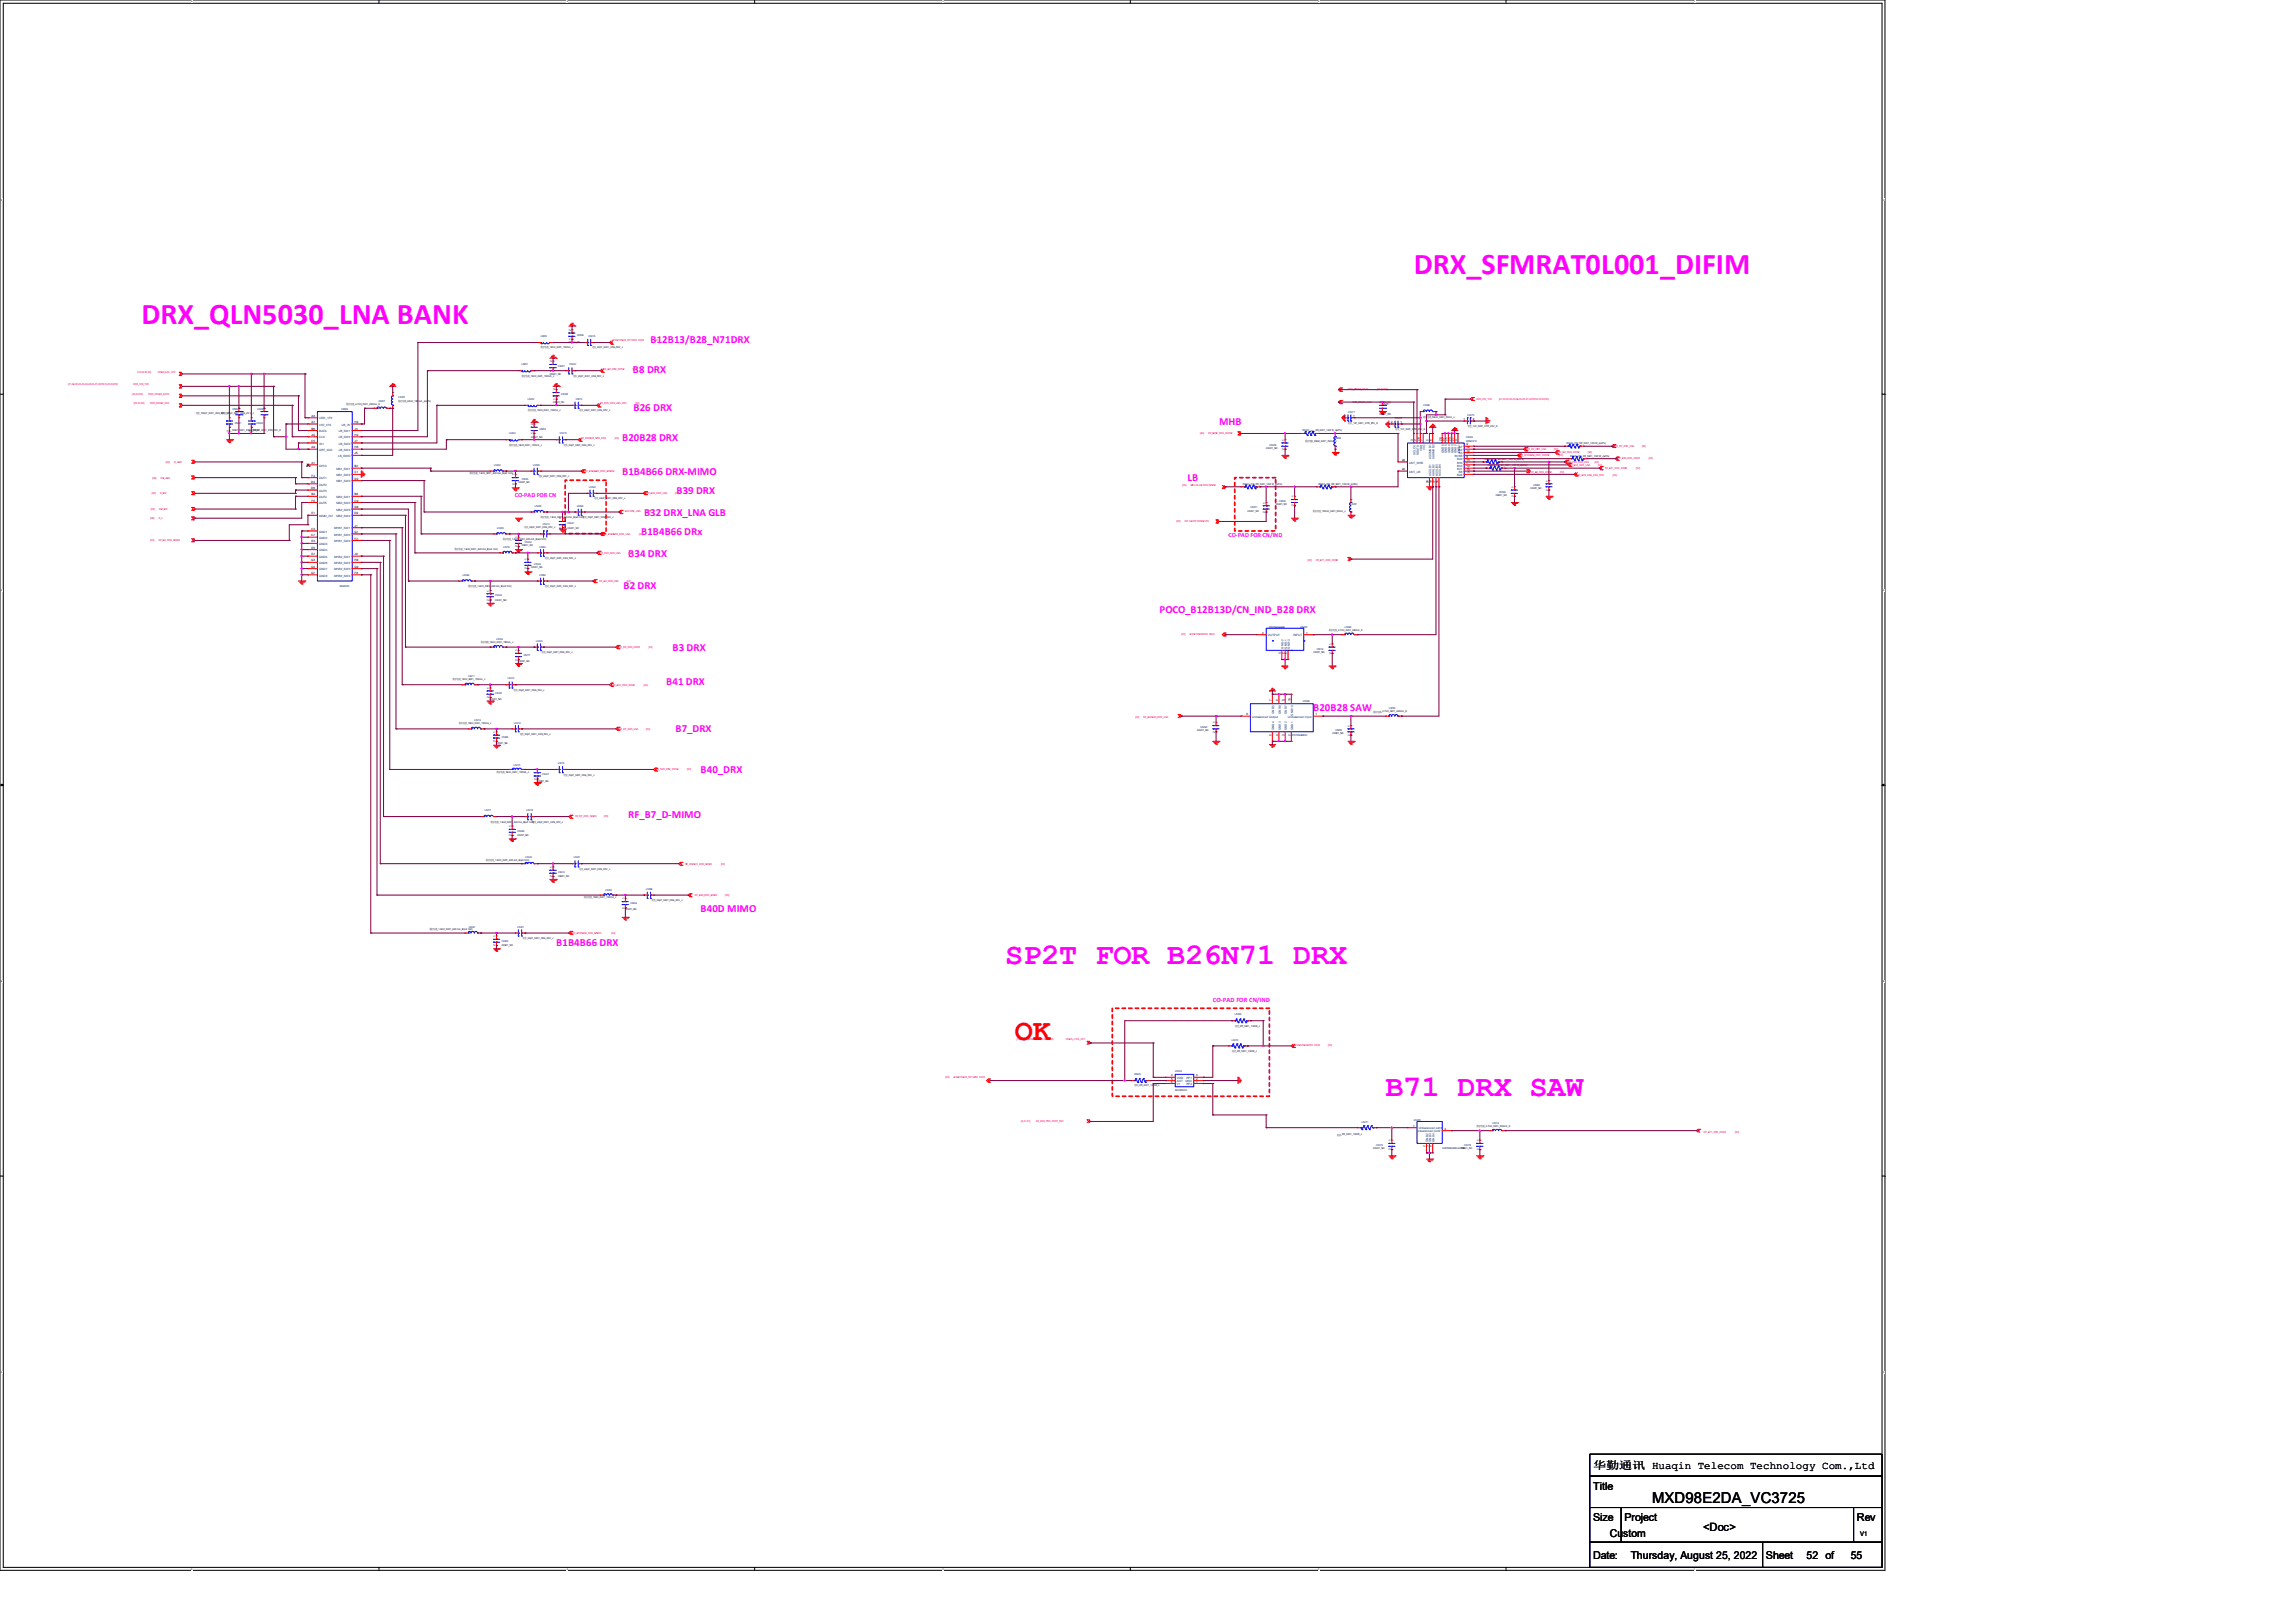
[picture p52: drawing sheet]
<svg xmlns="http://www.w3.org/2000/svg" width="297mm" height="210mm" viewBox="0 0 297 210" stroke-linecap="round" stroke-linejoin="round" font-family="sans-serif">
<defs><g id="words">
<g font-size="3.9" fill="#f0f">
<text x="182.9" y="35.4">DRX_SFMRAT0L001_DIFIM</text>
<text x="18.3" y="42">DRX_QLN5030_LNA BANK</text>
<text x="130" y="124.8">SP2T FOR B26N71 DRX</text>
<text x="179.2" y="141.9">B71 DRX SAW</text>
</g>
<text font-size="3.9" fill="#f00" x="131.3" y="134.5">OK</text>
<text font-size="1.9" x="213.7" y="194.4">MXD98E2DA_VC3725</text>
<text font-size="1.5" x="220.3" y="198.1">&lt;Doc&gt;</text>
<g font-size="1.4" fill="#f0f">
<text x="84.2" y="44.4">B12B13/B28_N71DRX</text>
<text x="81.9" y="48.3">B8 DRX</text>
<text x="82" y="53.1">B26 DRX</text>
<text x="80.5" y="57">B20B28 DRX</text>
<text x="157.7" y="55">MHB</text>
<text x="80.5" y="61.5">B1B4B66 DRX-MIMO</text>
<text x="87.5" y="64">B39 DRX</text>
<text x="153.6" y="62.3">LB</text>
<text x="82.9" y="69.2">B1B4B66 DRx</text>
<text x="83.3" y="66.8">B32 DRX_LNA GLB</text>
<text x="80.6" y="76.2">B2 DRX</text>
<text x="81.3" y="72.1">B34 DRX</text>
<text x="150" y="79.4">POCO_B12B13D/CN_IND_B28 DRX</text>
<text x="86.2" y="88.7">B41 DRX</text>
<text x="87" y="84.2">B3 DRX</text>
<text x="87.4" y="94.8">B7_DRX</text>
<text x="169.9" y="91.9">B20B28 SAW</text>
<text x="90.6" y="100.1">B40_DRX</text>
<text x="81.3" y="105.8">RF_B7_D-MIMO</text>
<text x="90.6" y="118">B40D MIMO</text>
<text x="72" y="122.4">B1B4B66 DRX</text>
</g>
<g font-size="1.4">
<text x="206.1" y="190.1">华勤通讯 Huaqin Telecom Technology Com.,Ltd</text>
<text x="206.1" y="192.7">Title</text>
<text x="206.1" y="196.8">Size</text>
<text x="210.1" y="196.8">Project</text>
<text x="240.2" y="196.8">Rev</text>
<text x="206.1" y="201.7">Date:</text>
<text x="208.2" y="198.8">Custom</text>
<text x="211" y="201.7">Thursday, August 25, 2022</text>
<text x="228.4" y="201.7">Sheet</text>
<text x="233.7" y="201.7">52 of</text>
<text x="239.4" y="201.7">55</text>
</g>
<g font-size=".8" fill="#f0f">
<text x="66.6" y="64.3">CO-PAD FOR CN</text>
<text x="158.9" y="69.5">CO-PAD FOR CN/IND</text>
<text x="156.9" y="129.7">CO-PAD FOR CN/IND</text>
</g>
<text font-size=".8" x="240.6" y="198.8">V1</text>
<g font-size=".4">
<text x="71.4" y="46.9" transform="rotate(-90 71.4 46.9)">2</text>
<text x="73.9" y="44" transform="rotate(-90 73.9 44)">1</text>
<text x="73.9" y="42.8" transform="rotate(-90 73.9 42.8)">2</text>
<text x="40.3" y="53.9">A3</text>
<text x="71.4" y="48.1" transform="rotate(-90 71.4 48.1)">1</text>
<text x="71.8" y="51.7" transform="rotate(-90 71.8 51.7)">1</text>
<text x="71.8" y="50.5" transform="rotate(-90 71.8 50.5)">2</text>
<text x="173.9" y="53.9">2</text>
<text x="175.1" y="53.9">1</text>
<text x="178.5" y="53.6">C0201_NC</text>
<text x="178.7" y="53.3" transform="rotate(-90 178.7 53.3)">2</text>
<text x="178.7" y="52.2" transform="rotate(-90 178.7 52.2)">1</text>
<text x="40.3" y="57.2">C5</text>
<text x="40.3" y="58">A9</text>
<text x="40.3" y="56.4">A5</text>
<text x="40.3" y="55.6">B6</text>
<text x="40.3" y="54.7">A7</text>
<text x="45.8" y="54.7">H4</text>
<text x="45.8" y="55.6">J3</text>
<text x="45.8" y="56.4">H2</text>
<text x="45.8" y="57.2">J7</text>
<text x="45.8" y="58">H6</text>
<text x="45.8" y="58.8">J5</text>
<text x="69" y="56.2" transform="rotate(-90 69 56.2)">1</text>
<text x="69" y="55" transform="rotate(-90 69 55)">2</text>
<text x="166.1" y="58.3" transform="rotate(-90 166.1 58.3)">2</text>
<text x="166.1" y="57" transform="rotate(-90 166.1 57)">1</text>
<text x="180" y="54.7">2</text>
<text x="181.2" y="54.7">1</text>
<text x="181.4" y="59.7">24</text>
<text x="182.8" y="57" transform="rotate(-90 182.8 57)">3</text>
<text x="183.2" y="57" transform="rotate(-90 183.2 57)">2</text>
<text x="183.6" y="57" transform="rotate(-90 183.6 57)">26</text>
<text x="184" y="57" transform="rotate(-90 184 57)">1</text>
<text x="184.8" y="57" transform="rotate(-90 184.8 57)">5</text>
<text x="185.2" y="57" transform="rotate(-90 185.2 57)">6</text>
<text x="186.5" y="57" transform="rotate(-90 186.5 57)">28</text>
<text x="186.8" y="57" transform="rotate(-90 186.8 57)">27</text>
<text x="187.3" y="57" transform="rotate(-90 187.3 57)">25</text>
<text x="187.7" y="57" transform="rotate(-90 187.7 57)">23</text>
<text x="188.1" y="57" transform="rotate(-90 188.1 57)">21</text>
<text x="188.5" y="57" transform="rotate(-90 188.5 57)">4</text>
<text x="189.3" y="54.4">1</text>
<text x="189.7" y="59.7">13</text>
<text x="189.7" y="59.2">8</text>
<text x="189.7" y="58.8">11</text>
<text x="189.7" y="58.4">14</text>
<text x="189.7" y="58">12</text>
<text x="189.7" y="57.6">9</text>
<text x="190.5" y="54.4">2</text>
<text x="40.3" y="62.5">D4</text>
<text x="40.3" y="63.3">D6</text>
<text x="40.3" y="60">A1</text>
<text x="40.3" y="61.7">F4</text>
<text x="40.3" y="64.1">B4</text>
<text x="40.3" y="64.9">F6</text>
<text x="45.8" y="60.5">B2</text>
<text x="45.8" y="61.3">C1</text>
<text x="45.8" y="62.1">D2</text>
<text x="45.8" y="64.1">B8</text>
<text x="45.8" y="64.9">C9</text>
<text x="45.8" y="65.8">D8</text>
<text x="66.6" y="62.7" transform="rotate(-90 66.6 62.7)">2</text>
<text x="66.6" y="61.5" transform="rotate(-90 66.6 61.5)">1</text>
<text x="163.7" y="65.2" transform="rotate(-90 163.7 65.2)">1</text>
<text x="167.4" y="65.5" transform="rotate(-90 167.4 65.5)">2</text>
<text x="167.4" y="64.4" transform="rotate(-90 167.4 64.4)">1</text>
<text x="181.4" y="60.8">22</text>
<text x="184.8" y="62.5" transform="rotate(-90 184.8 62.5)">20</text>
<text x="185.2" y="62.5" transform="rotate(-90 185.2 62.5)">19</text>
<text x="185.7" y="62.5" transform="rotate(-90 185.7 62.5)">17</text>
<text x="186" y="62.5" transform="rotate(-90 186 62.5)">16</text>
<text x="189.7" y="61.3">15</text>
<text x="189.7" y="60.8">18</text>
<text x="189.7" y="60.5">10</text>
<text x="189.7" y="60">7</text>
<text x="195.8" y="64.4" transform="rotate(-90 195.8 64.4)">2</text>
<text x="195.8" y="63.1" transform="rotate(-90 195.8 63.1)">1</text>
<text x="200.3" y="63.5" transform="rotate(-90 200.3 63.5)">2</text>
<text x="200.3" y="62.3" transform="rotate(-90 200.3 62.3)">1</text>
<text x="40.3" y="68.6">C3</text>
<text x="40.3" y="69.4">C7</text>
<text x="40.3" y="66.6">E1</text>
<text x="40.3" y="70.2">E3</text>
<text x="40.3" y="71">E5</text>
<text x="40.3" y="71.8">E7</text>
<text x="45.8" y="66.6">E9</text>
<text x="45.8" y="68.2">J1</text>
<text x="45.8" y="69">G1</text>
<text x="45.8" y="69.8">F2</text>
<text x="45.8" y="71.8">J9</text>
<text x="66.9" y="70.8" transform="rotate(-90 66.9 70.8)">2</text>
<text x="66.9" y="69.6" transform="rotate(-90 66.9 69.6)">1</text>
<text x="72.7" y="68.4" transform="rotate(-90 72.7 68.4)">2</text>
<text x="72.7" y="67.2" transform="rotate(-90 72.7 67.2)">1</text>
<text x="163.7" y="66.4" transform="rotate(-90 163.7 66.4)">2</text>
<text x="40.3" y="72.7">G3</text>
<text x="40.3" y="73.5">G5</text>
<text x="40.3" y="74.3">G7</text>
<text x="45.8" y="72.7">H8</text>
<text x="45.8" y="73.5">G9</text>
<text x="45.8" y="74.3">F8</text>
<text x="63.3" y="77.7" transform="rotate(-90 63.3 77.7)">2</text>
<text x="63.3" y="76.5" transform="rotate(-90 63.3 76.5)">1</text>
<text x="68.2" y="73.7" transform="rotate(-90 68.2 73.7)">2</text>
<text x="68.2" y="72.5" transform="rotate(-90 68.2 72.5)">1</text>
<text x="163.3" y="82">4</text>
<text x="169" y="82">1</text>
<text x="172.2" y="83.4" transform="rotate(-90 172.2 83.4)">1</text>
<text x="63.3" y="89.1" transform="rotate(-90 63.3 89.1)">1</text>
<text x="66.9" y="85.5" transform="rotate(-90 66.9 85.5)">2</text>
<text x="66.9" y="84.2" transform="rotate(-90 66.9 84.2)">1</text>
<text x="165.7" y="84.7" transform="rotate(-90 165.7 84.7)">3</text>
<text x="166.1" y="84.7" transform="rotate(-90 166.1 84.7)">2</text>
<text x="166.5" y="84.7" transform="rotate(-90 166.5 84.7)">5</text>
<text x="172.2" y="84.7" transform="rotate(-90 172.2 84.7)">2</text>
<text x="63.3" y="90.3" transform="rotate(-90 63.3 90.3)">2</text>
<text x="64.1" y="94.8" transform="rotate(-90 64.1 94.8)">1</text>
<text x="157.2" y="94.8" transform="rotate(-90 157.2 94.8)">2</text>
<text x="157.2" y="93.6" transform="rotate(-90 157.2 93.6)">1</text>
<text x="161.3" y="92.6">6</text>
<text x="164.5" y="95.2" transform="rotate(-90 164.5 95.2)">5</text>
<text x="164.5" y="90.8" transform="rotate(-90 164.5 90.8)">7</text>
<text x="165.3" y="95.2" transform="rotate(-90 165.3 95.2)">4</text>
<text x="165.3" y="90.8" transform="rotate(-90 165.3 90.8)">8</text>
<text x="166.1" y="95.2" transform="rotate(-90 166.1 95.2)">3</text>
<text x="166.1" y="90.8" transform="rotate(-90 166.1 90.8)">9</text>
<text x="166.9" y="95.2" transform="rotate(-90 166.9 95.2)">2</text>
<text x="166.9" y="90.8" transform="rotate(-90 166.9 90.8)">10</text>
<text x="170.2" y="92.6">1</text>
<text x="174.6" y="95.2" transform="rotate(-90 174.6 95.2)">2</text>
<text x="174.6" y="94" transform="rotate(-90 174.6 94)">1</text>
<text x="64.1" y="96" transform="rotate(-90 64.1 96)">2</text>
<text x="69.4" y="100.9" transform="rotate(-90 69.4 100.9)">2</text>
<text x="69.4" y="99.7" transform="rotate(-90 69.4 99.7)">1</text>
<text x="66.1" y="107" transform="rotate(-90 66.1 107)">1</text>
<text x="66.1" y="108.2" transform="rotate(-90 66.1 108.2)">2</text>
<text x="71.4" y="113.5" transform="rotate(-90 71.4 113.5)">2</text>
<text x="71.4" y="112.3" transform="rotate(-90 71.4 112.3)">1</text>
<text x="80.8" y="117.6" transform="rotate(-90 80.8 117.6)">2</text>
<text x="80.8" y="116.4" transform="rotate(-90 80.8 116.4)">1</text>
<text x="64.1" y="122.4" transform="rotate(-90 64.1 122.4)">2</text>
<text x="64.1" y="121.2" transform="rotate(-90 64.1 121.2)">1</text>
<text x="151.5" y="139.3">4</text>
<text x="151.5" y="139.7">5</text>
<text x="151.5" y="140.1">6</text>
<text x="154.7" y="140.1">1</text>
<text x="154.7" y="139.7">2</text>
<text x="154.7" y="139.3">3</text>
<text x="179.9" y="148.9" transform="rotate(-90 179.9 148.9)">2</text>
<text x="179.9" y="147.7" transform="rotate(-90 179.9 147.7)">1</text>
<text x="182.8" y="145.8">1</text>
<text x="184.4" y="148.5" transform="rotate(-90 184.4 148.5)">2</text>
<text x="184.8" y="148.5" transform="rotate(-90 184.8 148.5)">3</text>
<text x="185.2" y="148.5" transform="rotate(-90 185.2 148.5)">5</text>
<text x="186.9" y="146.2">4</text>
<text x="191.3" y="148.9" transform="rotate(-90 191.3 148.9)">2</text>
<text x="191.3" y="147.7" transform="rotate(-90 191.3 147.7)">1</text>
</g>
<text font-size=".4" fill="#000080" x="178.8" y="52.4">C5281</text>
<g font-size=".4" fill="#004080">
<text x="41.3" y="58.3">QRT_IDO</text>
<text x="41.3" y="56.7">CLK</text>
<text x="41.3" y="57.5">ID1</text>
<text x="41.3" y="55.9">DATA</text>
<text x="41.3" y="54.3">VDD_1P2</text>
<text x="41.3" y="55.1">VIO_1P8</text>
<text x="43.7" y="59.1">LB_SWO</text>
<text x="43.8" y="55.9">LB_SW1</text>
<text x="43.8" y="56.7">LB_SW2</text>
<text x="43.8" y="57.5">LB_SW3</text>
<text x="43.8" y="58.3">LB_SW4</text>
<text x="44.2" y="55.1">LB_IN</text>
<text x="182.3" y="60">ANT_MHB</text>
<text x="183.1" y="58.8" transform="rotate(-90 183.1 58.8)">SCLCK</text>
<text x="183.5" y="58.8" transform="rotate(-90 183.5 58.8)">SDATA</text>
<text x="184" y="58.4" transform="rotate(-90 184 58.4)">VDD</text>
<text x="184.3" y="58.2" transform="rotate(-90 184.3 58.2)">VIO</text>
<text x="185.1" y="59.4" transform="rotate(-90 185.1 59.4)">AUXMHB1</text>
<text x="185.6" y="59.4" transform="rotate(-90 185.6 59.4)">AUXMHB2</text>
<text x="186.8" y="58.6" transform="rotate(-90 186.8 58.6)">GND6</text>
<text x="187.2" y="58.6" transform="rotate(-90 187.2 58.6)">GND5</text>
<text x="187.6" y="58.6" transform="rotate(-90 187.6 58.6)">GND4</text>
<text x="188" y="58.6" transform="rotate(-90 188 58.6)">GND3</text>
<text x="188.2" y="59.1">B1/66</text>
<text x="188.4" y="58.6" transform="rotate(-90 188.4 58.6)">GND2</text>
<text x="188.5" y="60">B39</text>
<text x="188.5" y="59.6">B40</text>
<text x="188.7" y="58.8">B3</text>
<text x="188.7" y="58.3">B2</text>
<text x="188.7" y="58">B7</text>
<text x="188.8" y="58.6" transform="rotate(-90 188.8 58.6)">GND1</text>
<text x="41.3" y="60.4">GPIO</text>
<text x="41.3" y="62">OUT1</text>
<text x="41.3" y="62.8">OUT2</text>
<text x="41.3" y="63.6">OUT3</text>
<text x="41.3" y="64.4">OUT4</text>
<text x="41.3" y="65.2">OUT5</text>
<text x="43.5" y="60.8">MB1_SW1</text>
<text x="43.5" y="61.6">MB1_SW2</text>
<text x="43.5" y="62.4">MB1_SW3</text>
<text x="43.5" y="64.4">MB2_SW1</text>
<text x="43.5" y="65.2">MB2_SW2</text>
<text x="182.3" y="61.2">ANT_LB</text>
<text x="185.1" y="61.6" transform="rotate(-90 185.1 61.6)">AUXLB1</text>
<text x="185.6" y="61.6" transform="rotate(-90 185.6 61.6)">AUXLB2</text>
<text x="186" y="61.6" transform="rotate(-90 186 61.6)">AUXLB3</text>
<text x="186.4" y="61.6" transform="rotate(-90 186.4 61.6)">AUXLB4</text>
<text x="188.5" y="61.6">B26</text>
<text x="188.5" y="60.8">B41</text>
<text x="188.5" y="60.4">B34</text>
<text x="188.7" y="61.2">B8</text>
<text x="41.3" y="66.9">MIMO_IN1</text>
<text x="41.3" y="68.9">GND1</text>
<text x="41.3" y="69.7">GND2</text>
<text x="41.3" y="70.5">GND3</text>
<text x="41.3" y="71.3">GND4</text>
<text x="43.2" y="68.5">MHB1_SW1</text>
<text x="43.2" y="69.3">MHB1_SW2</text>
<text x="43.2" y="70.2">MHB1_SW3</text>
<text x="43.5" y="66.1">MB2_SW3</text>
<text x="43.5" y="66.9">MB2_SW4</text>
<text x="41.3" y="72.2">GND5</text>
<text x="41.3" y="73">GND6</text>
<text x="41.3" y="73.8">GND7</text>
<text x="41.3" y="74.6">GND8</text>
<text x="43.2" y="72.2">MHB2_SW1</text>
<text x="43.2" y="73">MHB2_SW2</text>
<text x="43.2" y="73.8">MHB2_SW3</text>
<text x="43.2" y="74.6">MHB2_SW4</text>
<text x="164" y="82.3">OUTPUT</text>
<text x="166" y="84" transform="rotate(-90 166 84)">GND-2</text>
<text x="166.5" y="84" transform="rotate(-90 166.5 84)">GND-1</text>
<text x="166.9" y="84" transform="rotate(-90 166.9 84)">GND-3</text>
<text x="167.3" y="82.3">INPUT</text>
<text x="162" y="92.9">Unbalanced Output</text>
<text x="164.8" y="94.5" transform="rotate(-90 164.8 94.5)">GND4</text>
<text x="164.8" y="92.4" transform="rotate(-90 164.8 92.4)">GND5</text>
<text x="165.7" y="94.5" transform="rotate(-90 165.7 94.5)">GND3</text>
<text x="165.7" y="92.4" transform="rotate(-90 165.7 92.4)">GND6</text>
<text x="166.5" y="94.5" transform="rotate(-90 166.5 94.5)">GND2</text>
<text x="166.5" y="92.4" transform="rotate(-90 166.5 92.4)">GND7</text>
<text x="166.6" y="92.9">Unbalanced Input</text>
<text x="167.3" y="94.5" transform="rotate(-90 167.3 94.5)">GND1</text>
<text x="167.3" y="92.6" transform="rotate(-90 167.3 92.6)">GND10</text>
<text x="152.2" y="139.6">VDD</text>
<text x="152.2" y="140.1">ANT</text>
<text x="152.2" y="140.4">V1</text>
<text x="153.3" y="140.1">GND</text>
<text x="153.5" y="140.4">RF2</text>
<text x="153.5" y="139.6">RF1</text>
<text x="183.3" y="146.5">Unbalanced port2</text>
<text x="183.5" y="146.2">Unbalanced port1</text>
<text x="184.8" y="147.8" transform="rotate(-90 184.8 147.8)">GND2</text>
<text x="185.1" y="147.8" transform="rotate(-90 185.1 147.8)">GND3</text>
<text x="185.6" y="147.8" transform="rotate(-90 185.6 147.8)">GND4</text>
</g>
<g font-size=".3">
<text x="24.7" y=".3">5</text>
<text x="73.3" y=".3">4</text>
<text x="121.9" y=".3">3</text>
<text x="170.5" y=".3">2</text>
<text x="219.1" y=".3">1</text>
<text x=".1" y="26">D</text>
<text x="243.6" y="26">D</text>
<text x="69.9" y="45.1">叠层电感_18nH_0201_150mA_J</text>
<text x="73.6" y="44.4">C0201_NC</text>
<text x="76.6" y="45.1">电容_22pF_0201_C0G_50V_J</text>
<text x="25.3" y="53.6">电容_100pF_0201_C0G_25 V_J</text>
<text x="28.6" y="53.6">电容_100pF_0201_C0G_25 V_J</text>
<text x="44.8" y="52.4">叠层电感_4.7nH_0201_220mA_S</text>
<text x="51.5" y="52">叠层电感_22nH_130 mA_J(±5%)</text>
<text x="67.5" y="48.8">叠层电感_18nH_0201_150mA_J</text>
<text x="68.3" y="53.2">叠层电感_18nH_0201_150mA_J</text>
<text x="71.1" y="48.5">C0201_NC</text>
<text x="71.6" y="52.2">C0201_NC</text>
<text x="74.1" y="48.8">电容_22pF_0201_C0G_50V_J</text>
<text x="74.9" y="53.2">电容_22pF_0201_C0G_50V_J</text>
<text x="29.3" y="55.8">电容_100nF_0201_X5R_10V_K</text>
<text x="32.1" y="55.8">电容_100nF_0201_X5R_10V_K</text>
<text x="65.9" y="57.7">叠层电感_18nH_0201_150mA_J</text>
<text x="68.7" y="56.6">C0201_NC</text>
<text x="72.9" y="57.7">电容_22pF_0201_C0G_50V_J</text>
<text x="163.8" y="58.1">C0201_NC</text>
<text x="168.8" y="57.2">叠层电感_68nH_0201_50mA_J</text>
<text x="174.4" y="54.9">电容_1nF_0201_X7R_25V_K</text>
<text x="180.5" y="55.7">电容_1nF_0201_X7R_25V_K</text>
<text x="184.1" y="54.1">叠层电感_68nH_0201_50mA_J</text>
<text x="189.8" y="55.2">电容_1nF_0201_X7R_25V_K</text>
<text x="60.7" y="61.4">叠层电感_1.8nH_0201_420 mA_B(±0.1nH)</text>
<text x="67.1" y="62.5">C0201_NC</text>
<text x="69.6" y="61.8">电容_22pF_0201_C0G_50V_J</text>
<text x="76.9" y="64.6">电容_22pF_0201_C0G_50V_J</text>
<text x="165" y="65.4">C0201_NC</text>
<text x="193.5" y="64.2">C0201_NC</text>
<text x="198" y="63.3">C0201_NC</text>
<text x="58.8" y="71.2">叠层电感_1.8nH_0201_420 mA_B(±0.1nH)</text>
<text x="65.1" y="69.9">叠层电感_1.8nH_0201_420 mA_B(±0.1nH)</text>
<text x="67.5" y="70.6">C0201_NC</text>
<text x="67.8" y="68.4">电容_22pF_0201_C0G_50V_J</text>
<text x="69.9" y="67.1">叠层电感_1.8nH_0201_420 mA_B(±0.1nH)</text>
<text x="73.4" y="68.4">C0201_NC</text>
<text x="75.4" y="67.1">电容_22pF_0201_C0G_50V_J</text>
<text x="161.4" y="66.2">C0201_NC</text>
<text x="169.8" y="66.2">叠层电感_100nH_0201_50mA_J</text>
<text x=".1" y="76.5">C</text>
<text x="60.6" y="76">叠层电感_1.8nH_0201_420 mA_B(±0.1nH)</text>
<text x="64.1" y="77.8">C0201_NC</text>
<text x="68.7" y="73.5">C0201_NC</text>
<text x="70.5" y="76">电容_22pF_0201_C0G_50V_J</text>
<text x="70.5" y="72.3">电容_22pF_0201_C0G_50V_J</text>
<text x="243.6" y="76.5">C</text>
<text x="62.2" y="83.2">叠层电感_18nH_0201_150mA_J</text>
<text x="171.9" y="81.6">叠层电感_4.7nH_0201_220mA_S</text>
<text x="58.5" y="88.1">叠层电感_18nH_0201_150mA_J</text>
<text x="66.4" y="89.4">电容_22pF_0201_C0G_50V_J</text>
<text x="67.1" y="85.7">C0201_NC</text>
<text x="70.1" y="84.5">电容_22pF_0201_C0G_50V_J</text>
<text x="169.9" y="84.5">C0201_NC</text>
<text x="59.4" y="93.7">叠层电感_18nH_0201_150mA_J</text>
<text x="63.4" y="90.6">C0201_NC</text>
<text x="67.2" y="95.1">电容_22pF_0201_C0G_50V_J</text>
<text x="154.9" y="94.7">C0201_NC</text>
<text x="172.4" y="95">C0201_NC</text>
<text x="177.6" y="92.2">叠层电感_4.7nH_0201_220mA_S</text>
<text x="64.2" y="100">叠层电感_18nH_0201_150mA_J</text>
<text x="64.2" y="96.3">C0201_NC</text>
<text x="69.5" y="101.1">C0201_NC</text>
<text x="72.9" y="100.4">电容_22pF_0201_C0G_50V_J</text>
<text x="63.5" y="106.5">叠层电感_1.8nH_0201_420 mA_B(±0.1nH)</text>
<text x="68.8" y="106.5">电容_22pF_0201_C0G_50V_J</text>
<text x="62.9" y="111.4">叠层电感_1.8nH_0201_420 mA_B(±0.1nH)</text>
<text x="66.9" y="108.2">C0201_NC</text>
<text x="72.2" y="113.5">C0201_NC</text>
<text x="74.9" y="112.6">电容_22pF_0201_C0G_50V_J</text>
<text x="75.5" y="116.2">叠层电感_18nH_0201_150mA_J</text>
<text x="80.9" y="117.8">C0201_NC</text>
<text x="84.3" y="116.6">电容_22pF_0201_C0G_50V_J</text>
<text x="55.5" y="120.4">叠层电感_1.8nH_0201_420 mA_B(±0.1nH)</text>
<text x="64.9" y="122.5">C0201_NC</text>
<text x="67.6" y="121.5">电容_22pF_0201_C0G_50V_J</text>
<text x=".1" y="127.1">B</text>
<text x="243.6" y="127.1">B</text>
<text x="159.3" y="136.1">电阻_0R_0201_1/20W_J</text>
<text x="159.7" y="132.9">电阻_0R_0201_1/20W_J</text>
<text x="146.7" y="140.6">电阻_0R_0201_1/20W_J</text>
<text x="172.9" y="146.9">电阻_0R_0201_1/20W_J</text>
<text x="177.7" y="148.7">C0201_NC</text>
<text x="189" y="148.7">C0201_NC</text>
<text x="191" y="145.8">叠层电感_4.7nH_0201_220mA_S</text>
<text x=".1" y="177.7">A</text>
<text x="243.6" y="177.7">A</text>
<text x="24.7" y="203.1">5</text>
<text x="73.3" y="203.1">4</text>
<text x="121.9" y="203.1">3</text>
<text x="170.5" y="203.1">2</text>
<text x="219.1" y="203.1">1</text>
</g>
<g font-size=".3" fill="#000080">
<text x="67.5" y="47.3">L5201</text>
<text x="69.9" y="43.6">L5200</text>
<text x="72.2" y="47.5">C5297</text>
<text x="73.7" y="47.3">C5227</text>
<text x="74.6" y="43.4">C5296</text>
<text x="76.1" y="43.6">C5216</text>
<text x="30.1" y="53.1">C5294</text>
<text x="33.3" y="53.1">C5282</text>
<text x="44.2" y="53">U5209</text>
<text x="49" y="52">L5207</text>
<text x="51.6" y="51.6">L5205</text>
<text x="68.3" y="51.8">L5202</text>
<text x="72.6" y="51.1">C5298</text>
<text x="74.5" y="51.8">C5273</text>
<text x="174.4" y="53.4">C5271</text>
<text x="184.1" y="52.6">L5284</text>
<text x="189.8" y="53.8">C5275</text>
<text x="30.4" y="54.8">C5201</text>
<text x="33.2" y="54.8">C5202</text>
<text x="65.9" y="56.2">L5203</text>
<text x="69.8" y="55.6">C5203</text>
<text x="72.4" y="56.2">C5215</text>
<text x="164.2" y="57.7">C5208</text>
<text x="168.5" y="55.8">R5202 电阻_0R_0201_1/20 W_J(±5%)</text>
<text x="172.7" y="56.9">L5296</text>
<text x="180.5" y="54.2">C5276</text>
<text x="189.7" y="56.7">U5264</text>
<text x="189.7" y="57.1">QDM2310</text>
<text x="192" y="59.5">R5225 电阻_0R_0201_1/20 W_J(±5%)</text>
<text x="202.6" y="57.4">R5224 电阻_0R_0201_1/20 W_J(±5%)</text>
<text x="203.1" y="59.1">R5226 电阻_0R_0201_1/20 W_J(±5%)</text>
<text x="63.9" y="60.3">L5204</text>
<text x="67.5" y="62.1">C5236</text>
<text x="69" y="60.3">L5295</text>
<text x="69.2" y="65.6">L5208</text>
<text x="74.6" y="65.6">L5298</text>
<text x="76.2" y="63.2">L5293</text>
<text x="160.8" y="62.7">R5223 电阻_0R_0201_1/20 W_J(±5%)</text>
<text x="161.8" y="65.8">C5251</text>
<text x="165.5" y="65">C5209</text>
<text x="170.5" y="62.7">R5201 电阻_0R_0201_1/20 W_J(±5%)</text>
<text x="174.7" y="65.4">L5297</text>
<text x="192.5" y="60.3">R5227 电阻_0R_0201_1/20 W_J(±5%)</text>
<text x="193.9" y="63.7">C5299</text>
<text x="198.4" y="62.9">C5280</text>
<text x="64.3" y="68.4">L5209</text>
<text x="65.1" y="70.9">L5210</text>
<text x="67.9" y="70.3">C5242</text>
<text x="69.8" y="70.9">L5243</text>
<text x="70.2" y="68">C5213</text>
<text x="73.4" y="67.8">C5241</text>
<text x="43.9" y="75.9">QLN5030</text>
<text x="59.9" y="74.5">L5249</text>
<text x="64.1" y="77.2">C5244</text>
<text x="69.1" y="73.1">C5243</text>
<text x="69.8" y="74.5">L5250</text>
<text x="64.2" y="82.8">L5222</text>
<text x="69.4" y="83.1">L5223</text>
<text x="164.2" y="81.2">SFH742AA402</text>
<text x="168.3" y="81.2">U5265</text>
<text x="174" y="81.2">L5299</text>
<text x="60.6" y="87.6">L5211</text>
<text x="64.1" y="89.7">C5245</text>
<text x="65.7" y="87.9">L5212</text>
<text x="67.7" y="84.9">C5277</text>
<text x="170.3" y="84.1">C5219</text>
<text x="61.4" y="93.3">L5213</text>
<text x="64.9" y="95.5">C5246</text>
<text x="66.5" y="93.6">L5214</text>
<text x="155.3" y="94.2">C5295</text>
<text x="167.1" y="95.2">SFH789ABB02</text>
<text x="168.5" y="90.8">U5288</text>
<text x="172.7" y="94.7">C5206</text>
<text x="179.7" y="91.8">L5259</text>
<text x="66.5" y="99.1">L5215</text>
<text x="70.2" y="100.3">C5247</text>
<text x="72.2" y="98.9">L5216</text>
<text x="62.7" y="105">L5217</text>
<text x="66.9" y="107.6">C5248</text>
<text x="68.1" y="105">L5218</text>
<text x="68" y="111.1">L5220</text>
<text x="72.2" y="112.9">C5274</text>
<text x="74.2" y="111.1">L5221</text>
<text x="78.3" y="115.3">L5260</text>
<text x="81.5" y="117">C5249</text>
<text x="83.6" y="115.1">L5269</text>
<text x="60.7" y="120">L5247</text>
<text x="64.9" y="121.9">C5250</text>
<text x="66.9" y="120">L5261</text>
<text x="159.7" y="131.4">L5268</text>
<text x="159.4" y="134.7">L5270</text>
<text x="146.7" y="139.1">R5222</text>
<text x="152" y="138.7">U5250</text>
<text x="152" y="141.2">MXD8625C</text>
<text x="176.2" y="145.4">L5271</text>
<text x="178" y="148.3">C5279</text>
<text x="182.9" y="145">U5255</text>
<text x="186.6" y="148.7">SAFRN634MAA0C0A</text>
<text x="189.4" y="148.3">C5278</text>
<text x="193.1" y="145.4">L5219</text>
</g>
<g font-size=".3" fill="#f00">
<text x="78.1" y="47.8">RF_B8_DRX_DIFIM</text>
<text x="79.3" y="44.2">B12B13/B28_N71 DRX SAW</text>
<text x="81.9" y="47.8">[52]</text>
<text x="84.6" y="44.2">[52]</text>
<text x="8.8" y="49.9">[31,39,40,42,43,44,45,46,47,48,50,52,53,54,55]</text>
<text x="17.1" y="51.1">[35,52,55]</text>
<text x="17.2" y="49.9">VDD_VIO_1V8</text>
<text x="17.3" y="52.3">[35,52,55]</text>
<text x="17.8" y="48.2">[14,36,50,55]</text>
<text x="19.2" y="51.1">SDR_RFFE2_DATA</text>
<text x="19.4" y="52.3">SDR_RFFE2_CLK</text>
<text x="20.4" y="48.2">VREG_L6A_1P2</text>
<text x="77.6" y="52.3">RF_B26_DRX_LNA_50R</text>
<text x="82.2" y="52.3">[52]</text>
<text x="174.4" y="50.5">SDR_RFFE2_DATA</text>
<text x="174.9" y="52.2">SDR_RFFE2_CLK</text>
<text x="178.2" y="50.5">[35,52,55]</text>
<text x="178.5" y="52.2">[35,52,55]</text>
<text x="190.9" y="51.8">VDD_VIO_1V8</text>
<text x="193.9" y="51.8">[31,39,40,42,43,44,45,46,47,48,50,52,53,54,55]</text>
<text x="21.5" y="59.9">[38]</text>
<text x="22.5" y="59.9">D_JMH</text>
<text x="75.2" y="56.8">RF_B20B28_DRX_LNA</text>
<text x="79.6" y="56.8">[52]</text>
<text x="155.3" y="56.2">[46]</text>
<text x="156.3" y="56.2">RF_MHB_DRX_DIFEM</text>
<text x="196.7" y="59.1">RF_B1B4B66_DRX_DiFEM</text>
<text x="197.6" y="58.2">RF_B2_DRX_LNA</text>
<text x="201.1" y="58.2">[52]</text>
<text x="201.6" y="58.7">RF_B3_DRX_DIFIM</text>
<text x="201.7" y="59.1">[53]</text>
<text x="202.9" y="59.9">RF_B39_DRX_LNA</text>
<text x="205.4" y="58.7">[52]</text>
<text x="206.3" y="59.9">[52]</text>
<text x="208.9" y="57.9">RF_B7_DRX_LNA</text>
<text x="209.3" y="59.4">RF_B40_DRX_DIFIM</text>
<text x="212.4" y="57.9">[52]</text>
<text x="213.3" y="59.4">[52]</text>
<text x="19.5" y="66">[38]</text>
<text x="19.6" y="64">[38]</text>
<text x="19.7" y="61.9">[38]</text>
<text x="20.6" y="66">DM_MH</text>
<text x="20.7" y="64">D_MH</text>
<text x="20.8" y="61.9">DM_JMH</text>
<text x="75.7" y="61.1">RF_B1B4B66_DRX_MIMO2</text>
<text x="80.7" y="61.1">[53]</text>
<text x="83.7" y="64">RF_B39_DRX_LNA</text>
<text x="87.3" y="64">[52]</text>
<text x="153" y="62.9">[46]</text>
<text x="154" y="62.9">NR LTE LB DRX DIFEM</text>
<text x="198" y="61.2">RF_B8_DRX_DIFIM</text>
<text x="201.8" y="61.2">[52]</text>
<text x="203.1" y="60.3">RF_B34_DRX_LNA</text>
<text x="204.1" y="61.6">RF_B26_DRX_LNA_50R</text>
<text x="206.7" y="60.3">[52]</text>
<text x="207.6" y="60.7">RF_B41_DRX_DIFIM</text>
<text x="208.6" y="61.6">[52]</text>
<text x="211.7" y="60.7">[52]</text>
<text x="19.5" y="67.2">[38]</text>
<text x="19.5" y="70.1">[53]</text>
<text x="20.5" y="67.2">D_L</text>
<text x="20.5" y="70.1">RF_B3_DRX_MIMO</text>
<text x="77.6" y="71.7">RF_B34_DRX_LNA</text>
<text x="78.1" y="69.2">RF_B1B4B66_DRX_LNA</text>
<text x="80.9" y="66.3">B32 DRX_LNA</text>
<text x="81.3" y="71.7">[52]</text>
<text x="82.7" y="69.2">[53]</text>
<text x="83.7" y="66.3">[53]</text>
<text x="152.2" y="67.6">[46]</text>
<text x="153.3" y="67.6">NR LB DIP DIFEM CN</text>
<text x="77.6" y="75.3">RF_B2_DRX_LNA</text>
<text x="81.1" y="75.3">[52]</text>
<text x="169.2" y="72.6">[52]</text>
<text x="170.2" y="72.6">RF_B71_DRX_DIFIM</text>
<text x="80.1" y="83.9">RF_B3_DRX_DIFIM</text>
<text x="83.9" y="83.9">[52]</text>
<text x="152.8" y="82.1">[52]</text>
<text x="153.9" y="82.1">B12B13/B28DRX SAW</text>
<text x="79.3" y="88.7">RF_B41_DRX_DIFIM</text>
<text x="83.3" y="88.7">[52]</text>
<text x="80.1" y="94.4">RF_B7_DRX_LNA</text>
<text x="83.6" y="94.4">[52]</text>
<text x="146.9" y="92.9">[52]</text>
<text x="147.9" y="92.9">RF_B20B28_DRX_LNA</text>
<text x="84.9" y="99.7">RF_B40_DRX_DIFIM</text>
<text x="88.9" y="99.7">[52]</text>
<text x="74.4" y="105.8">RF_B7_DRX_MIMO</text>
<text x="78.2" y="105.8">[53]</text>
<text x="88.7" y="111.9">RF_B38B41_DRX_MIMO</text>
<text x="93.3" y="111.9">[53]</text>
<text x="89.9" y="115.9">RF_B40_DRX_MIMO</text>
<text x="93.8" y="115.9">[53]</text>
<text x="74.1" y="120.8">RF_B1B4B66_DRX_MIMO1</text>
<text x="79.1" y="120.8">[53]</text>
<text x="131.5" y="134.6">[14,23,31,34,39,41,43,46,49,51,53]</text>
<text x="137.9" y="134.6">VREG_L15A_2P7</text>
<text x="167.5" y="135.4">B12B13/B28DRX SAW</text>
<text x="171.8" y="135.4">[52]</text>
<text x="122.3" y="139.5">[52]</text>
<text x="123.4" y="139.5">B12B13/B28_N71 DRX SAW</text>
<text x="132.1" y="145.2">[6,41,51]</text>
<text x="134" y="145.2">RF_B28_PRX_SP2T_BPI</text>
<text x="220.4" y="146.5">RF_B71_DRX_DIFIM</text>
<text x="224.5" y="146.5">[52]</text>
</g>
</g></defs>
<path d="M0 0h243.8v203.2h-243.8zM.4 .4h243.1v202.4h-243.1z" fill="none" stroke="#000" stroke-width=".13"/>
<g fill="#fff">
<path d="M24.7 0h.2v.4h-.2z"/>
<path d="M24.7 202.9h.2v.3h-.2z"/>
</g>
<path d="M49 0v.4M49 202.8v.4" fill="none" stroke="#000" stroke-width=".13"/>
<g fill="#fff">
<path d="M73.3 0h.2v.4h-.2z"/>
<path d="M73.3 202.9h.2v.3h-.2z"/>
</g>
<path d="M97.6 0v.4M97.6 202.8v.4" fill="none" stroke="#000" stroke-width=".13"/>
<g fill="#fff">
<path d="M121.9 0h.2v.4h-.2z"/>
<path d="M121.9 202.9h.2v.3h-.2z"/>
</g>
<path d="M146.2 0v.4M146.2 202.8v.4" fill="none" stroke="#000" stroke-width=".13"/>
<g fill="#fff">
<path d="M170.5 0h.2v.4h-.2z"/>
<path d="M170.5 202.9h.2v.3h-.2z"/>
</g>
<path d="M194.8 0v.4M194.8 202.8v.4" fill="none" stroke="#000" stroke-width=".13"/>
<g fill="#fff">
<path d="M219.1 0h.2v.4h-.2z"/>
<path d="M219.1 202.9h.2v.3h-.2z"/>
<path d="M.1 25.7h.2v.3h-.2z"/>
<path d="M243.6 25.7h.2v.3h-.2z"/>
<path d="M.1 76.3h.2v.3h-.2z"/>
<path d="M243.6 76.3h.2v.3h-.2z"/>
</g>
<path d="M0 51h.4M243.5 51h.4" fill="none" stroke="#000" stroke-width=".13"/>
<g fill="#fff">
<path d="M.1 126.9h.2v.3h-.2z"/>
<path d="M243.6 126.9h.2v.3h-.2z"/>
</g>
<path d="M0 101.6h.4M243.5 101.6h.4" fill="none" stroke="#000" stroke-width=".13"/>
<path d="M.2 101.5l.2 .1-.2 .1zM243.5 101.6l.2-.1v.2z" fill="#000" stroke="#000" stroke-width=".13"/>
<g fill="#fff">
<path d="M.1 177.5h.2v.3h-.2z"/>
<path d="M243.6 177.5h.2v.3h-.2z"/>
</g>
<path d="M0 152.2h.4M243.5 152.2h.4M205.7 195.1h4v4.5h-4zM205.7 191h37.8v4.1h-37.8zM205.7 188.2h37.8v2.8h-37.8zM205.7 199.6h22.3v3.2h-22.3zM209.7 195.1h30.1v4.5h-30.1zM228 199.6h15.5v3.2h-15.5zM239.8 195.1h3.7v4.5h-3.7z" fill="none" stroke="#000" stroke-width=".13"/>
<path d="M73.1 62.1h5.3v6.9h-5.3zM159.7 61.8h5.3v6.9h-5.3zM143.9 130.5h20.3v11.4h-20.3z" fill="none" stroke="#f00" stroke-width=".21" stroke-dasharray=".4 .4"/>
<g fill="none" stroke="#f00" stroke-width=".13">
<path d="M23.2 48.2l.2 .2-.2 .2M23.2 49.8l.2 .2-.2 .2M23.2 51l.2 .2-.2 .2M23.2 52.2l.2 .3-.2 .2M23.2 48.6h.1M23.2 48.2h.1M23.2 50.2h.1M23.2 49.8h.1M23.2 51h.1M23.2 51.4h.1M23.2 52.2h.1M23.2 52.7h.1"/>
<path d="M23.4 48.2h.1M23.4 48.6h.1M23.4 49.8h.1M23.4 50.2h.1M23.4 51.4h.1M23.4 51h.1M23.4 52.7h.1M23.4 52.2h.1M23.4 48.2l.2 .2-.2 .2M23.4 49.8l.2 .2-.2 .2M23.4 51l.2 .2-.2 .2M23.4 52.2l.2 .3-.2 .2"/>
<path d="M24.8 59.9h.1M24.8 59.6h.1M24.8 59.6l.2 .2-.2 .1M25 59.6h.1M25 59.9h.1M25 59.6l.2 .2-.2 .1M29.3 56.9h.8M29.4 57h.6M29.5 57.1h.3M29.5 57.1h.1M29.6 57.3h.1M29.7 54.1h.1"/>
<path d="M29.7 55.3h.1M29.7 54.1v.4M29.7 54.9v.4M29.7 57.3h.1M30 57h.1M30.1 56.9h.1M30.9 52.8h.1M30.9 54.1h.1M30.9 52.8v.5M30.9 53.7v.4M32.5 55.3h.1M32.5 54.1h.1"/>
<path d="M32.5 54.1v.4M32.5 54.9v.4M34.2 52.8h.1M34.2 54.1h.1M34.2 52.8v.5M34.2 53.7v.4M39.8 58.1h.1M39.8 56.5h.1M39.8 57.3h.1M39.8 55.7h.1M39.8 54.1h.1M39.8 54.9h.1"/>
<path d="M39.8 55.7h1.3M39.8 58.1h1.3M39.8 56.5h1.3M39.8 57.3h1.3M39.8 54.1h1.3M39.8 54.9h1.3M45.6 58.9h1.1M45.6 55.7h1.1M45.6 58.1h1.1M45.6 56.5h1.1M45.6 57.3h1.1M45.6 54.9h1.1"/>
<path d="M46.7 54.9h.1M46.7 55.7h.1M46.7 56.5h.1M46.7 57.3h.1M46.7 58.1h.1M46.7 58.9h.1M48.4 52.8h.1M48.4 52.8h.4M50 52.8h.4M50.4 50h.8M50.4 50h.1M50.4 52.8h.1"/>
<path d="M50.5 49.9h.6M50.5 49.9h.1M50.7 49.7h.3M50.8 49.7h.1M50.8 52.8h.1M50.8 50.8h.1M50.8 50.8v.4M50.8 52.5v.3M51 49.7h.1M65.4 56.9h.1M65.4 56.9h.5M67.1 48h.1"/>
<path d="M67.1 56.9h.4M67.1 48h.4M67.5 56.9h.1M67.9 52.5h.1M67.9 52.5h.4M68.7 54.7h.8M68.7 48h.4M68.8 54.5h.6M69 54.4h.1M69 54.4h.3M69 54.3h.1M69.1 48h.1"/>
<path d="M69.1 56.1h.1M69.1 54.9h.1M69.1 54.9v.4M69.1 55.7v.4M69.1 54.3h.1M69.4 54.5h.1M69.5 54.7h.1M69.5 44.3h.1M69.5 52.5h.4M69.5 44.3h.4M69.9 52.5h.1M71.1 46.4h.9"/>
<path d="M71.1 44.3h.4M71.2 46.2h.6M71.4 46.1h.3M71.4 46.1h.1M71.5 46h.1M71.5 44.3h.1M71.5 48h.1M71.5 46.7h.1M71.5 50h.8M71.5 46.7v.5M71.5 47.6v.4M71.6 46h.1"/>
<path d="M71.7 49.9h.5M71.8 49.7h.3M71.8 49.7h.1M71.8 46.2h.1M71.9 49.7h.1M72 46.4h.1M72 56.9h.1M72 51.6h.1M72 50.4h.1M72 50.4v.4M72 51.2v.4M72 56.9h.3"/>
<path d="M72 49.7h.1M72.2 49.9h.1M72.3 50h.1M72.8 56.9h.4M73.2 48h.1M73.2 56.9h.1M73.2 48h.4M73.6 42.2h.8M73.7 42.1h.6M73.8 42h.3M73.8 42h.1M74 41.8h.1"/>
<path d="M74 43.9h.1M74 42.7h.1M74 52.5h.1M74 48h.4M74 42.7v.4M74 43.5v.4M74 52.5h.4M74.3 42.1h.1M74.4 42.2h.1M74.4 48h.1M74.8 56.9h.1M74.8 56.9l.2 .2"/>
<path d="M74.8 52.5h.4M75 56.9h.1M75 57.1h.1M75 56.9l.2 .2M75 56.7l-.2 .2M75.2 57.1h.1M75.2 52.5h.1M75.2 56.7l-.2 .2M75.6 44.3h.1M75.6 44.3h.4M76.4 44.3h.4M76.8 44.3h.1"/>
<path d="M77.2 52.5h.1M77.2 52.5l.2 .2M77.4 52.5h.1M77.4 52.7h.1M77.4 52.5l.2 .2M77.4 52.2l-.2 .2M77.6 52.7h.1M77.6 48h.1M77.6 52.2l-.2 .2M77.6 48l.2 .2M77.9 48h.1M77.9 48.2h.1"/>
<path d="M77.9 48l.2 .2M77.9 47.8l-.3 .2M78.1 48.2h.1M78.1 47.8l-.2 .2M78.9 44.3h.1M78.9 44.3l.2 .2M79.1 44.3h.1M79.1 44.5h.1M79.1 44.3l.1 .2M79.1 44.1l-.2 .2M79.2 44.5h.1M79.2 44.1l-.1 .2"/>
<path d="M160.1 56.3h.1M160.1 55.9h.1M160.1 55.9l.3 .2-.3 .2M160.4 55.9h.1M160.4 56.3h.1M160.4 55.9l.1 .2-.1 .2M165.8 58.9h.8M165.9 59.1h.6M166.1 59.2h.3M166.1 59.2h.1M166.2 59.3h.1M166.2 56.9h.1"/>
<path d="M166.2 58.1h.1M166.2 56.9v.4M166.2 57.7v.4M166.3 59.3h.1M166.5 59.1h.1M166.6 58.9h.1M168.3 56.1h.4M168.3 56.1h.1M170.3 56.1h.4M170.7 56.1h.1M172.3 58.5h.8M172.5 58.7h.5"/>
<path d="M172.6 58.8h.3M172.6 58.8h.1M172.7 58.9h.1M172.7 58.1h.1M172.7 56.1h.1M172.7 56.1v.4M172.7 57.7v.4M172.8 58.9h.1M173 58.7h.1M173.1 58.5h.1M173.4 51.8l-.3 .2 .3 .2M173.4 50.2l-.3 .2 .3 .2"/>
<path d="M173.4 52.2h.1M173.4 51.8h.1M173.4 50.6h.1M173.4 50.2h.1M173.6 51.8l-.2 .2 .2 .2M173.6 50.2l-.2 .2 .2 .2M173.6 51.8h.1M173.6 52.2h.1M173.6 50.2h.1M173.6 50.6h.1M173.6 54.1h.1M173.6 54v.1"/>
<path d="M173.7 53.9h.1M173.7 53.9v.3M173.8 54.4h.1M173.8 53.8v.6M173.9 54.5h.1M173.9 54.1h.1M173.9 53.7v.8M174 54.1h.4M174.8 54.1h.4M175.2 54.1h.1M178.4 53.3h.8M178.6 53.4h.5"/>
<path d="M178.7 53.5h.3M178.7 53.5h.1M178.8 53.6h.1M178.8 52h.1M178.8 53.3h.1M178.8 52v.5M178.8 52.8v.5M178.9 53.6h.1M179.1 53.4h.1M179.2 53.3h.1M179.3 54.9h.1M179.3 54.8v.1"/>
<path d="M179.4 54.7h.1M179.4 54.7v.3M179.5 55.2h.1M179.5 54.6v.6M179.7 55.3h.1M179.7 54.5v.8M180 54.9h.1M180 54.9h.5M180.8 59.8h1.3M180.8 59.8h.1M180.8 54.9h.5M181.3 54.9h.1"/>
<path d="M182.9 56.1h.1M182.9 56.1v1.2M183.3 56.1h.1M183.3 56.1v1.2M183.7 56.1h.1M183.7 53.3h.1M183.7 56.1v1.2M183.7 53.3h.4M184.1 56.1h.1M184.1 56.1v1.2M184.9 55.3h.1M184.9 56.1h.1"/>
<path d="M184.9 56.1v1.2M184.9 55.3h.9M185 55.2h.6M185 55.2h.1M185.2 55h.3M185.3 54.9h.1M185.3 56.1h.1M185.3 53.3h.5M185.3 56.1v1.2M185.5 55h.1M185.8 53.3h.1M186.6 56.1h.1"/>
<path d="M186.6 56.1v1.2M186.9 56.1h.1M186.9 56.1v1.2M187.4 56.1h.1M187.4 56.1v1.2M187.8 55.7h.8M187.8 55.7h.1M187.8 56.1h.1M187.8 56.1v1.2M187.9 55.6h.6M187.9 55.6h.1M188 55.5h.3"/>
<path d="M188.1 55.3h.1M188.2 56.1h.1M188.2 56.1v1.2M188.3 55.5h.1M188.6 56.1h.1M188.6 56.1v1.2M189.4 54.5h.1M189.4 58.5h1.2M189.4 58.9h1.2M189.4 58.1h1.2M189.4 59.8h1.2M189.4 59.4h1.2"/>
<path d="M189.4 57.7h1.2M189.4 54.5h.4M190.2 54.5h.4M190.4 51.4l-.2 .2 .2 .2M190.4 51.4h.1M190.4 51.8h.1M190.6 51.4l-.2 .2 .2 .2M190.6 51.8h.1M190.6 51.4h.1M190.6 59.8h.1M190.6 59.4h.1M190.6 58.9h.1"/>
<path d="M190.6 58.5h.1M190.6 58.1h.1M190.6 57.7h.1M190.6 54.5h.1M191.9 59.8h.3M191.9 59.8h.1M192.2 54.1h.1M192.2 54.1v.8M192.4 54.2h.1M192.4 54.2v.6M192.5 54.7h.1M192.5 54.3v.4"/>
<path d="M192.6 54.4h.1M192.6 54.4v.1M193.9 59.8h.4M194.3 59.8h.1M196.5 58.8l-.2 .1 .2 .2M196.5 59.1h.1M196.5 58.8h.1M196.7 58.8l-.2 .1 .2 .2M196.7 58.8h.1M196.7 59.1h.1M197.3 57.9l-.2 .2 .2 .2M197.3 58.3h.1"/>
<path d="M197.3 57.9h.1M197.5 57.9l-.2 .2 .2 .2M197.5 57.9h.1M197.5 58.3h.1M201.4 58.3l-.2 .2 .2 .3M201.4 58.8h.1M201.4 58.3h.1M201.6 58.3l-.2 .2 .2 .3M201.6 58.3h.1M201.6 58.8h.1M202.4 57.7h.1M202.4 57.7h.4"/>
<path d="M202.6 59.6l-.2 .2 .2 .1M202.6 59.9h.1M202.6 59.6h.1M202.8 59.6l-.2 .2 .2 .1M202.8 59.6h.1M202.8 59.9h.1M202.9 59.4h.1M202.9 59.4h.3M203 59.9l-.2 .3 .2 .2M203 59.9h.1M203.2 59.9h.1M203.2 59.9l-.2 .3 .2 .2"/>
<path d="M204.4 57.7h.4M204.9 57.7h.1M204.9 59.4h.4M205.3 59.4h.1M208.7 57.5l-.2 .2 .2 .2M208.7 57.9h.1M208.7 57.5h.1M208.9 57.5l-.2 .2 .2 .2M208.9 57.5h.1M208.9 57.9h.1M209.2 59.1l-.2 .3 .2 .2M209.2 59.6h.1"/>
<path d="M209.2 59.1h.1M209.3 59.1l-.1 .3 .1 .2M209.3 59.1h.1M209.3 59.6h.1M24.8 62h.1M24.8 61.6h.1M24.8 64h.1M24.8 63.6h.1M24.8 66h.1M24.8 65.7h.1M24.8 67.3h.1M24.8 66.9h.1"/>
<path d="M24.8 70.1h.1M24.8 69.7h.1M24.8 61.6l.2 .2-.2 .2M24.8 63.6l.2 .2-.2 .2M24.8 65.7l.2 .2-.2 .1M24.8 66.9l.2 .2-.2 .2M24.8 69.7l.2 .2-.2 .2M25 61.6h.1M25 62h.1M25 63.6h.1M25 64h.1M25 65.7h.1"/>
<path d="M25 66h.1M25 66.9h.1M25 67.3h.1M25 69.7h.1M25 70.1h.1M25 61.6l.2 .2-.2 .2M25 63.6l.2 .2-.2 .2M25 65.7l.2 .2-.2 .1M25 66.9l.2 .2-.2 .2M25 69.7l.2 .2-.2 .2M38.6 75.2h.9M38.7 75.3h.6"/>
<path d="M38.9 75.4h.3M38.9 75.4h.1M39 75.6h.1M39.1 75.6h.1M39.3 75.3h.1M39.5 75.2h.1M39.8 60.2h.1M39.8 66.7h.1M39.8 61.8h.1M39.8 62.6h.1M39.8 63.4h.1M39.8 64.2h.1"/>
<path d="M39.8 65h.1M39.8 68.7h.1M39.8 69.5h.1M39.8 70.3h.1M39.8 71.1h.1M39.8 72h.1M39.8 72.8h.1M39.8 73.6h.1M39.8 74.4h.1M39.8 68.7h1.3M39.8 71.1h1.3M39.8 66.7h1.3"/>
<path d="M39.8 65h1.3M39.8 64.2h1.3M39.8 60.2h1.3M39.8 72h1.3M39.8 72.8h1.3M39.8 73.6h1.3M39.8 74.4h1.3M39.8 61.8h1.3M39.8 62.6h1.3M39.8 63.4h1.3M39.8 69.5h1.3M39.8 70.3h1.3"/>
<path d="M45.6 66.7h1.1M45.6 65h1.1M45.6 64.2h1.1M45.6 60.6h1.1M45.6 61.4h1.1M45.6 62.2h1.1M45.6 65.9h1.1M45.6 68.3h1.1M45.6 69.1h1.1M45.6 69.9h1.1M45.6 72h1.1M45.6 72.8h1.1"/>
<path d="M45.6 73.6h1.1M45.6 74.4h1.1M46.7 61h.1M46.7 60.6h.1M46.7 61.4h.1M46.7 62.2h.1M46.7 64.2h.1M46.7 65h.1M46.7 65.9h.1M46.7 66.7h.1M46.7 68.3h.1M46.7 69.1h.1"/>
<path d="M46.7 69.9h.1M46.7 72h.1M46.7 72.8h.1M46.7 73.6h.1M46.7 74.4h.1M46.7 61v.8M46.9 61.1h.1M46.9 61.1v.6M47 61.6h.1M47 61.2v.4M47.1 61.3h.1M47.1 61.3v.1"/>
<path d="M59.4 75.2h.1M59.4 75.2h.4M61 75.2h.4M61.4 75.2h.1M63 78.1h.8M63.1 78.1h.6M63.2 78.3h.1M63.2 78.3h.4M63.4 78.4h.1M63.4 61h.1M63.4 76.4h.1M63.4 77.6h.1"/>
<path d="M63.4 76.4v.4M63.4 77.2v.4M63.4 61h.4M63.5 78.4h.1M63.7 78.1h.1M63.8 69.1h.4M63.8 78.1h.1M63.8 69.1h.1M64.6 71.5h.1M64.6 71.5h.4M65 61h.4M65.4 61h.1"/>
<path d="M65.4 69.1h.5M65.9 69.1h.1M66.3 63.1h.8M66.3 71.5h.4M66.4 63.2h.6M66.5 63.4h.3M66.5 63.4h.1M66.6 63.5h.1M66.7 71.5h.1M66.7 61.4h.1M66.7 62.6h.1M66.7 67.1h.8"/>
<path d="M66.7 71.1h.8M66.7 61.4v.4M66.7 62.2v.4M66.7 63.5h.1M66.8 67.2h.6M66.8 71.2h.6M66.9 67.3h.3M66.9 71.4h.3M66.9 67.3h.1M66.9 71.4h.1M67 63.2h.1M67 67.4h.1"/>
<path d="M67 71.5h.1M67.1 63.1h.1M67.1 69.5h.1M67.1 70.7h.1M67.1 69.5v.4M67.1 70.3v.4M67.1 67.4h.1M67.1 71.5h.1M67.4 67.2h.1M67.4 71.2h.1M67.5 67.1h.1M67.5 71.1h.1"/>
<path d="M67.9 74h.8M68 74.1h.6M68.1 74.2h.4M68.1 74.2h.1M68.2 74.3h.1M68.3 72.3h.1M68.3 73.6h.1M68.3 72.4v.4M68.3 73.2v.4M68.3 74.3h.1M68.6 74.1h.1M68.7 74h.1"/>
<path d="M68.7 66.3h.1M68.7 61h.1M68.7 61h.4M68.7 66.3h.4M69.5 75.2h.1M69.5 71.5h.1M69.5 61h.4M69.5 75.2h.4M69.5 71.5h.4M69.9 69.1h.1M69.9 61h.1M69.9 69.1h.4"/>
<path d="M70.3 75.2h.4M70.3 71.5h.4M70.3 66.3h.4M70.7 75.2h.1M70.7 66.3h.1M70.7 71.5h.1M70.7 69.1h.4M71.1 69.1h.1M72.3 68.5h.9M72.5 68.6h.6M72.6 68.7h.3M72.6 68.7h.1"/>
<path d="M72.7 68.8h.1M72.8 67.1h.1M72.8 68.3h.1M72.8 67.1v.4M72.8 67.9v.4M72.8 68.8h.1M73.1 68.6h.1M73.2 68.5h.1M74.4 66.3h.1M74.4 66.3h.4M75.2 66.3h.4M75.4 60.8l-.2 .2 .2 .2"/>
<path d="M75.4 60.8h.1M75.4 61.2h.1M75.6 60.8l-.2 .2 .2 .2M75.6 61.2h.1M75.6 60.8h.1M75.6 66.3h.1M75.9 63.8h.1M75.9 63.8h.4M76.8 63.8h.3M76.9 75l-.2 .2 .2 .2M76.9 75h.1M76.9 75.4h.1"/>
<path d="M77.1 75l-.2 .2 .2 .2M77.1 75.4h.1M77.1 75h.1M77.1 63.8h.1M77.4 71.3l-.2 .2 .2 .3M77.4 71.8h.1M77.4 71.3h.1M77.6 71.3l-.2 .2 .2 .3M77.6 71.3h.1M77.6 71.8h.1M77.8 68.9l-.2 .2 .2 .2M77.9 68.9h.1"/>
<path d="M77.9 69.3h.1M78.1 68.9l-.2 .2 .2 .2M78.1 69.3h.1M78.1 68.9h.1M80.3 66l-.2 .3 .2 .2M80.3 66h.1M80.3 66.5h.1M80.5 66l-.2 .3 .2 .2M80.5 66.5h.1M80.5 66h.1M83.4 63.6l-.2 .2 .2 .2M83.4 64h.1"/>
<path d="M83.4 63.6h.1M83.6 63.6l-.2 .2 .2 .2M83.7 63.6h.1M83.7 64h.1M157.3 67.3l.2 .2-.2 .2M157.3 67.7h.1M157.3 67.3h.1M157.5 67.3h.1M157.5 67.7h.1M157.5 67.3l.2 .2-.2 .2M158.1 63.2h.1M158.1 62.8l.2 .2"/>
<path d="M158.3 63h.1M158.3 63.2h.1M158.3 63l-.2 .2M158.3 62.8l.2 .2M158.5 63h.1M158.5 63l-.2 .2M160.5 63h.1M160.5 63h.5M162.6 63h.4M163 63h.1M163.8 65h.1M163.8 66.3h.1"/>
<path d="M163.8 65v.4M163.8 65.9v.4M167 67.1h.9M167.2 67.2h.5M167.3 67.3h.3M167.3 67.3h.1M167.4 67.4h.1M167.5 64.2h.1M167.5 65.4h.1M167.5 64.2v.4M167.5 65v.4M167.5 67.4h.1"/>
<path d="M167.7 67.2h.1M167.9 67.1h.1M170.3 63h.4M170.3 63h.1M172.3 63h.4M172.7 63h.1M174.4 72.1h.1M174.4 66.7h.8M174.4 72.1l.2 .2M174.5 66.8h.5M174.6 72.4l-.2 .2M174.6 72.1l.2 .2"/>
<path d="M174.6 72.3h.1M174.6 72.1h.1M174.6 66.9h.3M174.6 66.9h.1M174.7 67h.1M174.8 72.3h.1M174.8 66.7h.1M174.8 64.6h.1M174.8 64.6v.4M174.8 66.3v.4M174.8 72.4l-.2 .2M174.8 67h.1"/>
<path d="M175 66.8h.1M175.2 66.7h.1M180.8 61h1.3M180.8 61h.1M184.5 63h.8M184.7 63.1h.5M184.8 63.2h.1M184.8 63.2h.3M184.9 63.4h.1M184.9 63h.1M184.9 61.8v1.2M185 63.4h.1"/>
<path d="M185.2 63.1h.1M185.3 63h.1M185.3 61.8v1.2M185.8 63h.1M185.8 61.8v1.2M186.1 63h.1M186.1 61.8v1.2M189.4 61h1.2M189.4 60.2h1.2M189.4 60.6h1.2M189.4 61.4h1.2M190.6 61.4h.1"/>
<path d="M190.6 61h.1M190.6 60.6h.1M190.6 60.2h.1M192.2 60.6h.1M192.2 60.6h.5M194.3 60.6h.4M194.7 60.6h.1M195.5 65h.8M195.6 65.2h.6M195.7 65.3h.3M195.7 65.3h.1M195.9 65.4h.1"/>
<path d="M195.9 63h.1M195.9 64.2h.1M195.9 63v.4M195.9 63.8v.4M196 65.4h.1M196.2 65.2h.1M196.3 65h.1M197.5 61.2h.1M197.5 60.8h.1M197.5 60.8l.2 .2-.2 .2M197.7 61.2h.1M197.7 60.8h.1"/>
<path d="M197.7 60.8l.3 .2-.3 .2M200 64.2h.8M200.1 64.3h.6M200.2 64.5h.1M200.2 64.5h.3M200.3 64.6h.1M200.4 62.2h.1M200.4 63.4h.1M200.4 62.2v.4M200.4 63v.4M200.4 64.6h.1M200.7 64.3h.1"/>
<path d="M200.8 64.2h.1M203 60.4h.1M203.2 60.4h.1M203.6 61.4h.1M203.6 61.4l.2 .2M203.8 61.4h.1M203.8 61.6h.1M203.8 61.4l.2 .2M203.8 61.2l-.2 .2M204 61.6h.1M204 61.2l-.2 .2M207.1 60.4l-.2 .2 .2 .2"/>
<path d="M207.1 60.8h.1M207.1 60.4h.1M207.3 60.4l-.2 .2 .2 .2M207.3 60.4h.1M207.3 60.8h.1M59.8 88.6h.1M59.8 88.6h.4M60.6 94.3h.1M60.6 94.3h.4M61.4 88.6h.4M61.8 88.6h.1M62.2 94.3h.4"/>
<path d="M62.6 94.3h.1M63 90.7h.8M63.1 90.8h.6M63.2 91h.1M63.2 91h.4M63.4 91.1h.1M63.4 83.7h.1M63.4 89h.1M63.4 90.3h.1M63.4 89v.4M63.4 89.8v.5M63.4 83.7h.4"/>
<path d="M63.5 91.1h.1M63.7 90.8h.1M63.8 90.7h.1M63.8 96.4h.8M63.9 96.5h.6M64.1 96.6h.1M64.1 96.6h.3M64.2 96.8h.1M64.2 94.7h.1M64.2 95.9h.1M64.2 94.7v.4M64.2 95.5v.4"/>
<path d="M64.3 96.8h.1M64.5 96.5h.1M64.6 96.4h.1M65 83.7h.4M65.4 83.7h.1M65.4 88.6h.1M65.4 88.6h.5M65.9 99.6h.1M65.9 99.6h.4M66.3 94.3h.1M66.3 88.6h.4M66.3 94.3h.4"/>
<path d="M66.7 88.6h.1M66.7 85.9h.8M66.8 86h.6M66.9 86.1h.3M66.9 86.1h.1M67 86.2h.1M67.1 84.2h.1M67.1 85.3h.1M67.1 84.2v.3M67.1 85v.3M67.1 94.3h.4M67.1 86.2h.1"/>
<path d="M67.4 86h.1M67.5 85.9h.1M67.5 94.3h.1M67.5 99.6h.4M67.9 99.6h.1M69.1 83.7h.1M69.1 83.7h.4M69.5 99.6h.1M69.5 99.6v.4M69.9 83.7h.4M70.3 83.7h.1M72 99.6h.1"/>
<path d="M72 99.6h.3M72.8 99.6h.4M73.2 99.6h.1M79.1 88.4l-.2 .2 .2 .2M79.1 88.8h.1M79.1 88.4h.1M79.2 88.4h.1M79.2 88.8h.1M79.2 88.4l-.1 .2 .1 .2M79.9 83.5l-.2 .2 .2 .2M79.9 94.1l-.2 .2 .2 .2M79.9 83.9h.1"/>
<path d="M79.9 83.5h.1M79.9 94.5h.1M79.9 94.1h.1M80.1 83.5l-.2 .2 .2 .2M80.1 94.1l-.2 .2 .2 .2M80.1 83.5h.1M80.1 83.9h.1M80.1 94.1h.1M80.1 94.5h.1M84.7 99.4l-.2 .2 .2 .2M84.8 99.8h.1M84.8 99.4h.1"/>
<path d="M85 99.4l-.2 .2 .2 .2M85 99.4h.1M85 99.8h.1M152.4 92.5h.1M152.4 92.5l.2 .2M152.6 92.7l-.2 .2M152.6 92.7h.1M152.6 92.5h.1M152.6 92.5l.2 .2M152.8 92.7l-.2 .2M152.8 92.7h.1M156.9 95.9h.8"/>
<path d="M157 96.1h.6M157.1 96.2h.3M157.1 96.2h.1M157.3 96.3h.1M157.3 93.5h.1M157.3 94.7h.1M157.3 93.5v.4M157.3 94.3v.4M157.4 96.3h.1M157.6 96.1h.1M157.7 95.9h.1M158.3 81.9l-.2 .2 .2 .2"/>
<path d="M158.3 82.3h.1M158.3 81.9h.1M158.5 81.9l-.2 .2 .2 .2M158.5 82.3h.1M158.5 81.9h.1M160.5 92.7h1.3M160.5 92.7h.1M162.6 82.1h.1M162.6 82.1h1.2M164.2 89.4h.8M164.2 96.4h.8M164.2 89.4h.1"/>
<path d="M164.2 96.4h.1M164.3 96.4h.6M164.3 89.3h.6M164.3 89.3h.1M164.3 96.4h.1M164.5 89.2h.3M164.5 96.6h.3M164.5 89.1h.1M164.5 96.7h.1M164.6 95.9h.1M164.6 89.8h.1M164.6 89.8v1.3"/>
<path d="M164.6 94.7v1.2M164.8 89.2h.1M164.8 96.6h.1M165.4 95.9h.1M165.4 89.8h.1M165.4 89.8v1.3M165.4 94.7v1.2M165.8 86.2h.8M165.8 86.2h.1M165.8 85.3h.1M165.8 84.2v1.1M165.9 86.3h.6"/>
<path d="M165.9 86.3h.1M166.1 86.4h.3M166.2 86.5h.1M166.2 85.3h.1M166.2 95.9h.1M166.2 89.8h.1M166.2 84.2v1.1M166.2 89.8v1.3M166.2 94.7v1.2M166.4 86.4h.1M166.6 85.3h.1M166.6 84.2v1.1"/>
<path d="M167 95.9h.1M167 89.8h.1M167 89.8v1.3M167 94.7v1.2M168.7 82.1h1.2M169.9 82.1h.1M169.9 92.7h1.2M171.1 92.7h.1M171.9 86.2h.8M172 86.3h.6M172.2 86.4h.3M172.2 86.4h.1"/>
<path d="M172.3 86.5h.1M172.3 83.3h.1M172.3 84.5h.1M172.3 83.3v.4M172.3 84.2v.3M172.4 86.5h.1M172.6 86.3h.1M172.7 86.2h.1M173.6 82.1h.3M173.6 82.1h.1M174.4 95.9h.8M174.5 96.1h.5"/>
<path d="M174.6 96.2h.3M174.6 96.2h.1M174.7 96.3h.1M174.8 93.9h.1M174.8 95.1h.1M174.8 93.9v.4M174.8 94.7v.4M174.8 96.3h.1M175 96.1h.1M175.2 95.9h.1M175.2 82.1h.4M175.6 82.1h.1"/>
<path d="M179.2 92.7h.1M179.2 92.7h.5M180.8 92.7h.5M181.3 92.7h.1M62.2 105.7h.1M62.2 105.7h.4M63.8 105.7h.4M64.2 105.7h.1M65.9 108.5h.8M66 108.6h.5M66.1 108.8h.3M66.1 108.8h.1"/>
<path d="M66.2 108.9h.1M66.3 106.9h.1M66.3 108.1h.1M66.3 106.9v.4M66.3 107.7v.4M66.3 108.9h.1M66.5 108.6h.1M66.7 108.5h.1M67.5 111.8h.1M67.5 111.8h.4M67.9 105.7h.1M67.9 105.7h.4"/>
<path d="M68.7 105.7h.4M69.1 105.7h.1M69.1 101.3h.8M69.1 111.8h.4M69.2 101.4h.6M69.3 101.5h.1M69.3 101.5h.4M69.5 101.6h.1M69.5 100.8h.1M69.5 111.8h.1M69.5 100.4v.4M69.6 101.6h.1"/>
<path d="M69.8 101.4h.1M69.9 101.3h.1M71.1 113.8h.9M71.2 113.9h.6M71.4 114h.3M71.4 114h.1M71.5 114.2h.1M71.5 112.2h.1M71.5 113.4h.1M71.5 112.2v.4M71.5 113v.4M71.6 114.2h.1"/>
<path d="M71.8 113.9h.1M72 113.8h.1M73.8 105.5l-.2 .2 .2 .2M73.8 105.5h.1M73.8 105.9h.1M74 105.5l-.2 .2 .2 .2M74 105.9h.1M74 105.5h.1M74 111.8h.1M74 111.8h.4M74.8 111.8h.4M75.2 111.8h.1"/>
<path d="M77.6 115.8h.1M77.6 115.8h.5M79.2 115.8h.5M79.7 115.8h.1M80.5 118.7h.8M80.6 118.8h.6M80.7 118.9h.1M80.7 118.9h.4M80.9 119h.1M80.9 116.2h.1M80.9 117.5h.1M80.9 116.2v.5"/>
<path d="M80.9 117.1v.4M81.2 118.8h.1M81.3 118.7h.1M83.3 115.8h.1M83.3 115.8h.4M84.2 115.8h.3M84.5 115.8h.1M88 111.6l-.2 .2 .2 .2M88 111.6h.1M88 112h.1M88.2 111.6l-.2 .2 .2 .2M88.2 112h.1"/>
<path d="M88.2 111.6h.1M89.2 115.7l-.2 .1 .2 .2M89.2 115.7h.1M89.2 116h.1M89.4 116h.1M89.4 115.7h.1M89.4 115.7l-.2 .1 .2 .2M60.2 120.7h.1M60.2 120.7h.4M61.8 120.7h.4M62.2 120.7h.1M63.8 122.8h.8"/>
<path d="M63.9 122.9h.6M64.1 123h.1M64.1 123h.3M64.2 123.1h.1M64.2 121.1h.1M64.2 122.3h.1M64.2 121.1v.4M64.2 121.9v.4M64.3 123.1h.1M64.5 122.9h.1M64.6 122.8h.1M66.7 120.7h.1"/>
<path d="M66.7 120.7h.4M67.5 120.7h.4M67.9 120.7h.1M73.8 120.5l-.2 .2 .2 .2M73.8 120.5h.1M73.8 120.9h.1M74 120.5l-.2 .2 .2 .2M74 120.9h.1M74 120.5h.1M127.8 139.6l-.2 .2 .2 .2M127.8 139.6h.1M128 139.6l-.2 .2 .2 .2"/>
<path d="M128 139.6h.1M140.6 134.7h.1M140.6 134.7l.2 .3M140.8 135l-.2 .1M140.8 135h.1M140.8 134.7h.1M140.8 134.7l.3 .3M141.1 135l-.3 .1M141.1 135h.1M146.3 139.8h.1M146.3 139.8h.4M148.3 139.8h.5"/>
<path d="M148.8 139.8h.1M150.8 139.4h.1M150.8 139.8h.1M150.8 139.8h1.2M150.8 139.4h1.2M154.4 139.8h1.3M154.4 139.4h1.3M155.7 139.8h.1M155.7 139.4h.1M158.9 135.3h.1M158.9 135.3h.4M159.3 132.1h.1"/>
<path d="M159.3 132.1h.4M160.1 139.4h.1M160.1 139.4v.8M160.3 139.5h.1M160.3 139.5v.6M160.4 140h.1M160.4 139.7v.3M160.5 139.8h.1M160.5 139.8v.1M161 135.3h.4M161.4 135.3h.1M161.4 132.1h.4"/>
<path d="M161.8 132.1h.1M167 135.3h.1M167 135.3l.3 .2M167.3 135.3h.1M167.3 135.6h.1M167.3 135.3l.2 .2M167.3 135.1l-.3 .2M167.5 135.6h.1M167.5 135.1l-.2 .2M127.8 140h.1M128 140h.1M140.6 144.9h.1"/>
<path d="M140.6 144.9l.2 .2M140.8 145.1l-.2 .2M140.8 145.1h.1M140.8 144.9h.1M140.8 144.9l.3 .2M141.1 145.1l-.3 .2M141.1 145.1h.1M150.8 140.2h.1M150.8 140.2h1.2M154.4 140.2h1.3M155.7 140.2h.1M175.6 145.9h.4"/>
<path d="M175.6 145.9h.1M177.6 145.9h.4M178 145.9h.1M179.7 149.6h.8M179.7 149.7h.6M179.9 149.8h.3M179.9 149.8h.1M180 149.9h.1M180 147.5h.1M180 148.8h.1M180 147.5v.5M180 148.3v.5"/>
<path d="M180.1 149.9h.1M180.3 149.7h.1M180.5 149.6h.1M182.1 145.9h1.2M182.1 145.9h.1M184.5 149.2h.1M184.5 150h.8M184.5 148v1.2M184.7 150.1h.5M184.8 150.2h.1M184.8 150.2h.3M184.9 150.3h.1"/>
<path d="M184.9 149.2h.1M184.9 148v1.2M185 150.3h.1M185.2 150.1h.1M185.3 150h.1M185.3 149.2h.1M185.3 148v1.2M186.6 146.3h1.2M187.8 146.3h.1M191 149.6h.9M191.1 149.7h.6M191.3 149.8h.1"/>
<path d="M191.3 149.8h.3M191.4 149.9h.1M191.4 147.5h.1M191.4 148.8h.1M191.4 147.5v.5M191.4 148.3v.5M191.5 149.9h.1M191.7 149.7h.1M191.9 149.6h.1M192.7 146.3h.1M192.7 146.3h.3M194.3 146.3h.4"/>
<path d="M194.7 146.3h.1M219.5 146.3h.1M219.5 146.3l.2 .2M219.7 146.1l-.2 .2M219.7 146.3h.1M219.7 146.1h.1M219.7 146.3l.2 .2M219.9 146.1l-.2 .2M219.9 146.1h.1"/>
</g>
<g fill="none" stroke="#00f" stroke-width=".13">
<path d="M29.3 54.9h.8M29.3 54.5h.8M29.3 54.5h.1M29.3 54.9h.1M29.7 54.5h.1M29.7 54.9h.1M30.5 53.3h.8M30.5 53.7h.8M30.9 53.3h.1M30.9 53.7h.1M31.3 53.3h.1M31.3 53.7h.1"/>
<path d="M32.1 54.9h.8M32.1 54.5h.8M32.5 54.9h.1M32.5 54.5h.1M32.9 54.9h.1M32.9 54.5h.1M33.7 53.3h.8M33.7 53.7h.8M34.2 53.3h.1M34.2 53.7h.1M34.5 53.3h.1M34.5 53.7h.1"/>
<path d="M41.1 53.3h4.5v21.9h-4.5zM48.8 52.8h.1M48.8 52.8l.2-.1 .1 .1M49.2 52.8l.2-.1 .2 .1M49.6 52.8l.2-.1 .2 .1M50 52.8h.1M50.8 51.2h.1M50.8 52.5h.1M50.8 52l-.2 .2 .2 .2M50.8 51.6l-.2 .2 .2 .2M50.8 51.2l-.2 .2 .2 .2M65.9 56.9h.1"/>
<path d="M65.9 56.9l.1 .2 .2-.2M66.3 56.9l.1 .2 .2-.2M66.7 56.9l.1 .2 .2-.2M67.1 56.9h.1M67.5 48h.1M67.9 48l-.2 .1-.2-.1M68.2 48l-.1 .1-.2-.1M68.3 52.5h.1M68.7 48l-.2 .1-.2-.1M68.7 52.4l-.2 .2-.2-.1M68.7 55.7h.8M68.7 55.3h.8"/>
<path d="M68.7 48h.1M68.7 55.7h.1M68.7 55.3h.1M69 52.4l-.1 .2-.2-.1M69.1 55.7h.1M69.1 55.3h.1M69.5 52.4l-.2 .2-.2-.1M69.5 52.5h.1M69.9 44.3h.1M70.3 44.3l-.2 .2-.2-.2M70.7 44.3l-.2 .2-.2-.2M71.1 44.3l-.2 .2-.2-.2"/>
<path d="M71.1 44.3h.1M71.1 47.6h.1M71.1 47.2h.1M71.1 47.6h.9M71.1 47.2h.9M71.5 51.2h.8M71.5 50.8h.8M71.5 47.6h.1M71.5 47.2h.1M71.5 51.2h.1M71.5 50.8h.1M72 51.2h.1"/>
<path d="M72 50.8h.1M72.3 56.9h.1M72.3 57.3h.1M72.3 56.5v.8M72.8 57.3h.1M72.8 56.9h.1M72.8 56.5v.8M73.6 43.5h.8M73.6 43.1h.8M73.6 48h.1M73.6 48.4h.1M73.6 43.5h.1"/>
<path d="M73.6 43.1h.1M73.6 47.6v.8M74 48.4h.1M74 48h.1M74 43.5h.1M74 43.1h.1M74 47.6v.8M74.4 52.5h.1M74.4 52.8h.1M74.4 52v.8M74.8 52.8h.1M74.8 52.5h.1"/>
<path d="M74.8 52v.8M76 44.3h.1M76 44.7h.1M76 43.9v.8M76.4 44.7h.1M76.4 44.3h.1M76.4 43.9v.8M165.8 57.7h.8M165.8 57.3h.8M165.8 57.3h.1M165.8 57.7h.1M166.2 57.3h.1"/>
<path d="M166.2 57.7h.1M168.7 56.1h.1M168.8 56.1h.1M168.9 55.8h.1M168.9 55.8l.2 .5M168.9 55.8l-.1 .3M169.1 56.3h.1M169.4 55.8l-.3 .5M169.4 55.8h.1M169.4 55.8l.2 .5M169.6 56.3h.1M169.8 55.8l-.2 .5"/>
<path d="M169.8 55.8h.1M169.8 55.8l.3 .5M170.1 56.3h.1M170.2 56.1h.1M170.2 56.1l-.1 .2M170.3 56.1h.1M172.7 56.5h.1M172.7 57.7h.1M172.7 57.3l-.1 .2 .1 .2M172.7 56.9l-.1 .2 .1 .2M172.7 56.5l-.1 .2 .1 .2M174.4 54.5h.1"/>
<path d="M174.4 54.1h.1M174.4 53.7v.8M174.8 54.1h.1M174.8 54.5h.1M174.8 53.7v.8M178.4 52.5h.8M178.4 52.8h.8M178.8 52.5h.1M178.8 52.8h.1M179.2 52.5h.1M179.2 52.8h.1M180.5 55.3h.1"/>
<path d="M180.5 54.9h.1M180.5 54.5v.8M180.8 54.9h.1M180.8 55.3h.1M180.8 54.5v.8M182.1 57.3h7.3v4.5h-7.3zM184.1 53.3h.1M184.5 53.3l-.1-.2-.1-.1-.1 .1-.1 .2M184.9 53.3l-.2-.3-.2 .3M185.3 53.3l-.1-.2-.1-.1-.1 .1-.1 .2M185.3 53.3h.1M189.8 54.5h.1"/>
<path d="M189.8 54.1h.1M189.8 54.1v.8M190.2 54.1h.1M190.2 54.5h.1M190.2 54.1v.8M192.2 59.8h.1M192.2 59.8h.2M192.4 59.8h.1M192.4 59.5h.1M192.4 59.5l.3 .5M192.4 59.5v.3M192.7 60h.1"/>
<path d="M193 59.5l-.3 .5M193 59.5h.1M193 59.5l.2 .5M193.2 60h.1M193.4 59.5l-.2 .5M193.4 59.5h.1M193.4 59.5l.3 .5M193.7 60h.1M193.8 59.8h.1M193.8 59.8l-.1 .2M193.9 59.8h.1M202.8 57.7h.1"/>
<path d="M202.9 57.7h.1M203 57.5h.1M203 57.5l.2 .5M203 57.5l-.1 .2M203.2 59.4h.1M203.2 58h.1M203.2 59.4h.2M203.4 59.4h.1M203.5 59.1h.1M203.5 59.1l.2 .5M203.5 59.1l-.1 .3M203.5 57.5l-.3 .5"/>
<path d="M203.5 57.5h.1M203.5 57.5l.3 .5M203.7 59.6h.1M203.8 58h.1M204 59.1h.1M204 59.1l.2 .5M204 59.1l-.3 .5M204 57.5l-.2 .5M204 57.5h.1M204 57.5l.2 .5M204.2 59.6h.1M204.2 58h.1"/>
<path d="M204.3 57.7h.1M204.3 57.7l-.1 .3M204.4 59.1h.1M204.4 57.7h.1M204.4 59.1l.3 .5M204.4 59.1l-.2 .5M204.7 59.6h.1M204.8 59.4h.1M204.8 59.4l-.1 .2M204.9 59.4h.1M59.8 75.2l.1-.2 .2 .2M59.8 75.2h.1"/>
<path d="M60.2 75.2l.1-.2 .2 .2M60.6 75.2l.1-.2 .2 .2M61 75.2h.1M63 76.8h.1M63 77.2h.1M63 76.8h.8M63 77.2h.8M63.4 76.8h.1M63.4 77.2h.1M63.8 61l.2-.2 .2 .2M63.8 61h.1M64.2 69.1h.1"/>
<path d="M64.2 61l.2-.2 .2 .2M64.2 69.1l.2-.2 .2 .2M64.6 61l.2-.2 .2 .2M64.6 69.1l.2-.2 .2 .2M65 69.1l.2-.2 .2 .2M65 61h.1M65 71.5h.1M65.4 71.5v-.1l-.2-.1-.1 .1-.1 .1M65.4 69.1h.1M65.8 71.5v-.1l-.2-.1-.1 .1v.1M66.2 71.5l-.2-.2-.1 .2M66.3 61.8h.8"/>
<path d="M66.3 62.2h.8M66.3 71.5h.1M66.3 61.8h.1M66.3 62.2h.1M66.7 69.9h.8M66.7 70.3h.8M66.7 69.9h.1M66.7 70.3h.1M66.7 61.8h.1M66.7 62.2h.1M67.1 69.9h.1M67.1 70.3h.1"/>
<path d="M67.9 72.8h.8M67.9 73.2h.8M67.9 72.8h.1M67.9 73.2h.1M68.3 72.8h.1M68.3 73.2h.1M69.1 66.3h.1M69.1 61h.1M69.1 61.4h.1M69.1 60.6v.8M69.5 66.2l-.1-.1-.1-.1-.2 .1v.2M69.5 61.4h.1"/>
<path d="M69.5 61h.1M69.5 60.6v.8M69.9 66.2l-.1-.1-.1-.1-.1 .1-.1 .2M69.9 75.2h.1M69.9 75.6h.1M69.9 71.5h.1M69.9 72h.1M69.9 71.1v.9M69.9 74.8v.8M70.3 66.2l-.2-.2-.2 .3M70.3 75.6h.1M70.3 75.2h.1"/>
<path d="M70.3 66.3h.1M70.3 72h.1M70.3 71.5h.1M70.3 68.7h.1M70.3 69.1h.1M70.3 68.7v.8M70.3 71.1v.9M70.3 74.8v.8M70.7 69.1h.1M70.7 68.7h.1M70.7 68.7v.8M72.3 67.5h.9"/>
<path d="M72.3 67.9h.9M72.3 67.5h.1M72.3 67.9h.1M72.8 67.5h.1M72.8 67.9h.1M74.8 66.3h.1M74.8 66.7h.1M74.8 65.9v.8M75.2 66.7h.1M75.2 66.3h.1M75.2 65.9v.8M76.3 63.8h.1"/>
<path d="M76.3 64.2h.1M76.3 63.4v.8M76.8 64.2h.1M76.8 63.8h.1M76.8 63.4v.8M161 63h.1M161.1 63h.1M161.2 62.8h.1M161.2 62.8l.2 .4M161.2 62.8l-.1 .2M161.4 63.2h.1M161.6 62.8l-.2 .4"/>
<path d="M161.6 62.8h.1M161.6 62.8l.3 .4M161.9 63.2h.1M162.1 62.8l-.2 .4M162.1 62.8h.1M162.1 62.8l.3 .4M162.4 63.2h.1M162.5 63h.1M162.5 63l-.1 .2M162.6 63h.1M163.4 65.4h.8M163.4 65.9h.8"/>
<path d="M163.4 65.4h.1M163.4 65.9h.1M163.8 65.4h.1M163.8 65.9h.1M167 64.6h.9M167 65h.9M167 64.6h.1M167 65h.1M167.5 64.6h.1M167.5 65h.1M170.7 63h.1M170.8 63h.1"/>
<path d="M170.9 62.8h.1M170.9 62.8l.3 .4M170.9 62.8l-.1 .2M171.2 63.2h.1M171.4 62.8l-.2 .4M171.4 62.8h.1M171.4 62.8l.2 .4M171.6 63.2h.1M171.9 62.8l-.3 .4M171.9 62.8h.1M171.9 62.8l.2 .4M172.1 63.2h.1"/>
<path d="M172.3 63h.1M172.3 63l-.2 .2M174.8 65h.1M174.8 66.3h.1M174.8 65.9l-.2 .1 .2 .2M174.8 65.4l-.2 .2 .2 .2M174.8 65l-.2 .2 .2 .2M192.7 60.6h.1M192.8 60.6h.1M192.9 60.3h.1M192.9 60.3l.2 .5M192.9 60.3l-.1 .3"/>
<path d="M193.1 60.8h.1M193.3 60.3h.1M193.3 60.3l.3 .5M193.3 60.3l-.2 .5M193.6 60.8h.1M193.8 60.3h.1M193.8 60.3l.3 .5M193.8 60.3l-.2 .5M194.1 60.8h.1M194.2 60.6h.1M194.2 60.6l-.1 .2M194.3 60.6h.1"/>
<path d="M195.5 63.4h.1M195.5 63.8h.1M195.5 63.4h.8M195.5 63.8h.8M195.9 63.4h.1M195.9 63.8h.1M200 63h.8M200 62.6h.8M200 62.6h.1M200 63h.1M200.4 62.6h.1M200.4 63h.1"/>
<path d="M60.2 88.6h.1M60.5 88.6v-.2h-.2h-.1v.2M60.9 88.6l-.1-.2-.2 .2M61 94.3h.1M61.3 94.3v-.1l-.1-.1-.2 .1v.1M61.3 88.6v-.2h-.1h-.2v.2M61.4 88.6h.1M61.8 94.3l-.1-.1-.1-.1-.2 .1v.1M62.1 94.3l-.1-.2-.2 .2M62.2 94.3h.1M63 89.4h.1M63 89.8h.1"/>
<path d="M63 89.4h.8M63 89.8h.8M63.4 89.4h.1M63.4 89.8h.1M63.8 95.1h.8M63.8 95.5h.8M63.8 95.1h.1M63.8 95.5h.1M63.8 83.7h.1M64.2 83.7l-.2-.2-.2 .2M64.2 95.1h.1M64.2 95.5h.1"/>
<path d="M64.6 83.7l-.1-.1-.1-.1-.1 .1-.1 .1M65 83.7l-.2-.2-.1 .2M65 83.7h.1M65.9 88.6h.1M65.9 89h.1M65.9 88.2v.8M66.3 99.6h.1M66.3 89h.1M66.3 88.6h.1M66.3 88.2v.8M66.3 99.6l.1-.2 .2 .2M66.7 84.5h.8"/>
<path d="M66.7 85h.8M66.7 94.3h.1M66.7 94.7h.1M66.7 84.5h.1M66.7 85h.1M66.7 93.9v.8M66.7 99.6l.1-.2 .2 .2M67.1 94.7h.1M67.1 94.3h.1M67.1 84.5h.1M67.1 85h.1M67.1 93.9v.8"/>
<path d="M67.1 99.6l.1-.2 .2 .2M67.5 99.6h.1M69.1 100h.1M69.1 100h.8M69.5 83.7h.1M69.5 84.2h.1M69.5 100h.1M69.5 83.3v.9M69.9 84.2h.1M69.9 83.7h.1M69.9 83.3v.9M72.3 99.6h.1"/>
<path d="M72.3 100h.1M72.3 99.2v.8M72.8 100h.1M72.8 99.6h.1M72.8 99.2v.8M156.9 93.9h.8M156.9 94.3h.8M156.9 93.9h.1M156.9 94.3h.1M157.3 93.9h.1M157.3 94.3h.1M161.8 91.1h8.1v3.6h-8.1z"/>
<path d="M163.8 81.3h4.9v2.9h-4.9zM164.6 82.9h.1M166.2 84.2h.1M166.6 84.2h.1M167 84.2h.1M168.7 82.9h.1M171.9 83.7h.8M171.9 84.2h.8M171.9 83.7h.1M171.9 84.2h.1M172.3 83.7h.1M172.3 84.2h.1"/>
<path d="M173.9 82.1h.1M174.3 82.1v-.1l-.2-.1-.1 .1v.1M174.4 94.3h.8M174.4 94.7h.8M174.4 94.3h.1M174.4 94.7h.1M174.7 82.1l-.2-.2-.1 .2M174.8 94.3h.1M174.8 94.7h.1M175.1 82.1v-.1l-.2-.1-.1 .1v.1M175.2 82.1h.1M179.7 92.7h.1"/>
<path d="M180 92.7l-.2-.2-.1 .2M180.4 92.7v-.2h-.2h-.1v.2M180.8 92.7l-.2-.2-.1 .2M180.8 92.7h.1M62.6 105.7h.1M62.6 105.7l.2-.2 .1 .2M63 105.7l.2-.2 .2 .2M63.4 105.7l.2-.2 .2 .2M63.8 105.7h.1M65.9 107.3h.8M65.9 107.7h.8M65.9 107.3h.1"/>
<path d="M65.9 107.7h.1M66.3 107.3h.1M66.3 107.7h.1M67.9 111.8h.1M67.9 111.8l.2-.2 .1 .2M68.3 105.7h.1M68.3 106.1h.1M68.3 105.3v.8M68.3 111.8l.2-.2 .2 .2M68.7 106.1h.1M68.7 105.7h.1M68.7 105.3v.8"/>
<path d="M68.7 111.8l.2-.2 .1 .2M69.1 100.4h.1M69.1 111.8h.1M69.1 100.4h.8M69.5 100.4h.1M71.1 112.6h.1M71.1 113h.1M71.1 112.6h.9M71.1 113h.9M71.5 112.6h.1M71.5 113h.1M74.4 111.8h.1"/>
<path d="M74.4 112.2h.1M74.4 111.4v.8M74.8 112.2h.1M74.8 111.8h.1M74.8 111.4v.8M78.1 115.8h.1M78.1 115.8l.1-.1 .2 .1M78.4 115.8l.2-.1 .2 .1M78.9 115.8l.1-.1 .2 .1M79.2 115.8h.1M80.5 116.7h.8M80.5 117.1h.8"/>
<path d="M80.5 116.7h.1M80.5 117.1h.1M80.9 116.7h.1M80.9 117.1h.1M83.7 115.8h.1M83.7 116.2h.1M83.7 115.4v.8M84.2 116.2h.1M84.2 115.8h.1M84.2 115.4v.8M60.6 120.7h.1M60.9 120.7l-.2-.2-.1 .2"/>
<path d="M61.3 120.7v-.1l-.1-.1-.2 .1v.1M61.8 120.7l-.1-.1-.1-.1-.2 .1v.1M61.8 120.7h.1M63.8 121.5h.8M63.8 121.9h.8M63.8 121.5h.1M63.8 121.9h.1M64.2 121.5h.1M64.2 121.9h.1M67.1 120.7h.1M67.1 121.1h.1M67.1 120.3v.8"/>
<path d="M67.5 121.1h.1M67.5 120.7h.1M67.5 120.3v.8M146.7 139.8h.1M146.8 139.8h.1M146.9 139.6h.1M146.9 139.6l-.1 .2M146.9 139.6l.3 .5M147.4 139.6h.1M147.4 139.6l-.2 .5M147.4 139.6l.3 .5M147.9 139.6h.1"/>
<path d="M147.9 139.6l-.2 .5M147.9 139.6l.3 .5M148.3 139.8h.1M148.3 139.8l-.1 .3M152 139h2.4v1.6h-2.4zM159.3 135.3h.1M159.4 135.3h.1M159.5 135.1h.1M159.5 135.1l.3 .5M159.5 135.1l-.1 .2M159.7 132.1h.1M159.7 132.1h.2"/>
<path d="M159.8 135.6h.1M159.9 132.1h.1M159.9 131.9h.1M159.9 131.9l.3 .4M159.9 131.9v.2M160 135.1l-.2 .5M160 135.1h.1M160 135.1l.3 .5M160.2 132.3h.1M160.3 135.6h.1M160.4 131.9l-.2 .4M160.4 131.9h.1"/>
<path d="M160.4 131.9l.3 .4M160.5 135.1l-.2 .5M160.5 135.1h.1M160.5 135.1l.2 .5M160.7 132.3h.1M160.7 135.6h.1M160.9 135.3h.1M160.9 135.3l-.2 .3M160.9 131.9l-.2 .4M160.9 131.9h.1M160.9 131.9l.3 .4M161 135.3h.1"/>
<path d="M161.2 132.3h.1M161.3 132.1l-.1 .2M161.3 132.1h.1M161.4 132.1h.1M147.2 140.1h.1M147.7 140.1h.1M148.2 140.1h.1M176 145.9h.1M176.1 145.9h.1M176.1 145.9l.1 .3M176.2 146.2h.1M176.4 145.7l-.2 .5"/>
<path d="M176.4 145.7h.1M176.4 145.7l.3 .5M176.7 146.2h.1M176.9 145.7l-.2 .5M176.9 145.7h.1M176.9 145.7l.3 .5M177.2 146.2h.1M177.4 145.7l-.2 .5M177.4 145.7h.1M177.4 145.7l.1 .2M177.5 145.9h.1M177.6 145.9h.1"/>
<path d="M179.7 148h.8M179.7 148.3h.8M179.7 148h.1M179.7 148.3h.1M180 148h.1M180 148.3h.1M183.3 145.1h3.3v2.9h-3.3zM191 148h.1M191 148.3h.1M191 148h.9M191 148.3h.9M191.4 148h.1"/>
<path d="M191.4 148.3h.1M193 146.3h.1M193 146.3l.2-.2 .2 .2M193.5 146.3l.2-.2 .1 .2M193.9 146.3l.2-.2 .1 .2M194.3 146.3h.1"/>
</g>
<path d="M39.7 60.3h.1M39.7 60l.3 .3M40 60l-.3 .3M40 60.3h.1" fill="none" stroke="#804000" stroke-width=".13"/>
<g fill="none" stroke="#800040" stroke-width=".13">
<path d="M23.6 48.4h15.9M23.6 50h11.8M23.6 51.2h15M23.6 52.5h14.2M25.2 59.8h13.8M29.7 50h.1M29.7 55.3h.1M29.7 56.1h.1M29.7 50v4.1M29.7 55.3v1.6M29.7 56.1h4.5M30.9 50h.1"/>
<path d="M30.9 56.1h.1M30.9 52.8h.1M30.9 50v2.8M30.9 54.1v2M32.5 48.4h.1M32.5 55.3h.1M32.5 56.1h.1M32.5 48.4v5.7M32.5 55.3v.8M34.2 48.4h.1M34.2 52.8h.1M34.2 56.1h.1"/>
<path d="M34.2 48.4v4.4M34.2 54.1v2M35.4 56.5h1.6M35.4 50h.1M35.4 56.5h.1M35.4 50v6.5M37 54.9h.1M37 56.5h.1M37 54.9v3.2h2.8M37 54.9h2.8M37.8 56.5h2M37.8 52.5h.1"/>
<path d="M37.8 56.5h.1M37.8 52.5v4M38.6 55.7h1.2M38.6 57.3h1.2M38.6 51.2h.1M38.6 55.7h.1M38.6 58.1h.1M38.6 57.3h.1M38.6 51.2v4.5M38.6 57.3v.8M39 59.8h.1M39 59.8v2"/>
<path d="M39.5 48.4h.1M39.5 54.1h.1M39.5 48.4v5.7M39.5 54.1h.3M39.8 58.1h.1M46.7 54.9h.1M46.7 55.7h.1M46.7 56.5h.1M46.7 57.3h.1M46.7 58.1h.1M46.7 58.9h.1M47.2 52.8h.1"/>
<path d="M47.2 52.8v2.1h-.5M47.2 52.8h1.2M50.4 52.8h.1M50.4 52.8h.4M50.8 50h.1M50.8 52.8h.1M50.8 50v.8M50.8 52.8v6.1h-4.1M54.1 44.3h.1M54.1 44.3v11.4h-7.4M54.1 44.3h15.4M55.3 48h.1"/>
<path d="M55.3 48v8.5h-8.6M55.3 48h11.8M56.5 52.5h11.4M56.5 52.5h.1M56.5 52.5v4.8h-9.8M57.7 56.9h.1M57.7 56.9v1.2h-11M57.7 56.9h7.7M67.5 56.9h4.5M67.5 56.9h.1M69.1 48h.1M69.1 54.7h.1"/>
<path d="M69.1 56.1h.1M69.1 56.9h.1M69.1 54.7v.2M69.1 56.1v.8M69.1 48h4.1M69.9 52.5h4.1M69.9 52.5h.1M71.5 44.3h4.1M71.5 44.3h.1M71.5 46.4h.1M71.5 48h.1M71.5 46.4v.3"/>
<path d="M72 50h.1M72 51.6h.1M72 52.5h.1M72 50v.4M72 51.6v.9M73.2 56.9h1.6M73.2 56.9h.1M74 42.2h.1M74 43.9h.1M74 44.3h.1M74 42.2v.5M74 43.9v.4"/>
<path d="M74.4 48h.1M74.4 48h3.2M75.2 52.5h.1M75.2 52.5h2M76.8 44.3h2.1M76.8 44.3h.1M160.5 56.1h.1M160.5 56.1h7.8M166.2 56.1h.1M166.2 58.1h.1M166.2 56.1v.8M166.2 58.1v.8"/>
<path d="M170.7 56.1h.1M170.7 56.1h10.1M172.7 58.1h.1M172.7 56.1h.1M172.7 58.1v.4M173.1 52h.1M173.1 50.4h10.2M173.1 52h9.8M175.2 54.1h8.5M178.8 52h.1M179.7 54.9h.3M179.7 54.9h.1"/>
<path d="M180.8 56.1h.1M180.8 56.1v3.7M181.3 54.9h2.4M181.3 54.9h.1M182.9 52h.1M182.9 52v4.1M183.3 50.4h.1M183.3 50.4v5.7M183.7 54.1h.1M183.7 56.1h.1M183.7 54.9h.1M183.7 53.3v2.8"/>
<path d="M184.1 56.1h.4M184.5 56.1h.1M184.5 54.5h.1M184.5 54.5h4.9M184.9 56.1h.4M185.3 56.1h.1M185.3 55.3h.1M185.3 55.3v.8M185.8 53.7h.1M185.8 53.3h.1M185.8 53.3v.4M186.6 56.1h2"/>
<path d="M186.6 56.1h.1M186.9 51.6h3.3M186.9 51.6h.1M186.9 56.1h.1M186.9 53.7h.1M186.9 53.7h-2.4v2.4M186.9 51.6v2.1M187.4 56.1h.1M187.8 56.1h.1M188.2 56.1h.1M188.2 55.7h.1M188.2 55.7v.4"/>
<path d="M190.6 58.1h6.5M190.6 54.5h1.6M190.6 58.1h.1M190.6 58.5h.1M190.6 54.5h.1M190.6 58.9h5.7M190.6 59.8h1.3M190.6 57.7h11.8M190.6 59.4h12.3M190.6 58.5h10.6M191.9 59.8h.1M194.3 59.8h8.1"/>
<path d="M196.3 58.9h.1M200.4 59.8h.1M200.4 59.8v2.4M202.4 57.7h.1M202.4 59.8h.1M202.9 59.4h.1M204.9 57.7h3.6M205.3 59.4h3.7M208.5 57.7h.1M209 59.4h.1M25.2 67.1h.1M25.2 69.9h.1"/>
<path d="M25.2 61.8h13M25.2 63.8h13M25.2 65.9h13M25.2 69.9h12.2M37.4 69.9h.1M38.2 62.6h1.6M38.2 63.4h1.6M38.2 64.2h1.6M38.2 61.8h.1M38.2 62.6h.1M38.2 63.4h.1M38.2 63.8h.1"/>
<path d="M38.2 64.2h.1M38.2 65.9h.1M38.2 61.8v.8M38.2 63.4v.4M38.2 64.2v1.7M39 61.8h.8M39 65h.8M39 68.7h.8M39 69.5h.8M39 70.3h.8M39 71.1h.8M39 72h.8"/>
<path d="M39 72.8h.8M39 73.6h.8M39 74.4h.8M39 61.8h.1M39 65h.1M39 68.7h.1M39 69.5h.1M39 70.3h.1M39 71.1h.1M39 72h.1M39 72.8h.1M39 73.6h.1"/>
<path d="M39 74.4h.1M39 65v2.1h-13.8M39 68.7v6.5M39.8 67.9h.1M39.8 66.7h.1M39.8 66.7v1.2M39.8 67.9h-2.4v2M46.7 65.9h6.1v9.3M46.7 60.6h.1M46.7 62.2h.1M46.7 64.2h.1M46.7 65h.1"/>
<path d="M46.7 65.9h.1M46.7 68.3h.1M46.7 69.1h.1M46.7 69.9h.1M46.7 72h.1M46.7 73.6h.1M46.7 74.4h.1M46.7 66.7h5.7M46.7 72.8h2.5M46.7 68.3h5.3M46.7 69.1h4.5M46.7 69.9h3.7"/>
<path d="M46.7 72h2.9M46.7 60.6h9M46.7 64.2h7.8M46.7 65h7M46.7 62.2h8.2M46.7 73.6h2.1M46.7 74.4h1.3M48 74.4h.1M48 74.4v46.3M48.8 73.6h.1M48.8 73.6v42.2M49.2 72.8h.1"/>
<path d="M49.2 72.8v39M49.6 72h.1M49.6 72v33.7M50.4 69.9h.1M50.4 69.9v29.7M51.2 69.1h.1M51.2 69.1v25.2M52 68.3h.1M52 68.3v20.3M52.5 66.7h.1M52.5 66.7v17M52.8 75.2h.1"/>
<path d="M52.8 75.2h6.6M53.7 65h.1M53.7 71.5h.1M53.7 65v6.5M53.7 71.5h10.9M54.5 64.2h.1M54.5 69.1h.1M54.5 64.2v4.9M54.5 69.1h9.3M54.9 66.3h13.8M54.9 62.2h.1M54.9 66.3h.1"/>
<path d="M54.9 62.2v4.1M55.7 61h7.7M55.7 60.6h.1M55.7 61h.1M55.7 60.6v.4M61.4 75.2h8.1M61.4 75.2h.1M63.4 75.2h.1M63.4 77.6h.1M63.4 75.2v1.2M63.4 77.6v.5M65.4 61h3.3"/>
<path d="M65.4 61h.1M65.9 69.1h.1M65.9 69.1h4M66.7 71.5h2.8M66.7 61h.1M66.7 62.6h.1M66.7 71.5h.1M66.7 61v.4M66.7 62.6v.5M67.1 69.1h.1M67.1 70.7h.1M67.1 69.1v.4"/>
<path d="M67.1 70.7v.4M68.3 71.5h.1M68.3 73.6h.1M68.3 71.5v.8M68.3 73.6v.4M69.5 75.2h.1M69.9 61h5.3M70.7 66.3h3.7M70.7 66.3h.1M70.7 71.5h6.5M70.7 75.2h6M71.1 69.1h6.5"/>
<path d="M72.8 66.3h.1M72.8 68.3h.1M72.8 66.3v.8M72.8 68.3v.2M73.5 66.3h.1M74.4 66.3h.1M75.2 61h.1M75.6 66.3h4.5M75.9 63.8h.1M75.9 63.8h-2.4v2.5M76.7 75.2h.1M77.1 63.8h6.1"/>
<path d="M77.2 71.5h.1M77.6 69.1h.1M80.1 66.3h.1M83.2 63.8h.1M157.7 67.5h.1M158.5 63h.1M158.5 63h2M163 63h7.3M163 63h.1M163.8 63h.1M163.8 66.3h.1M163.8 63v2"/>
<path d="M163.8 66.3v1.2h-6.1M167.5 63h.1M167.5 65.4h.1M167.5 63v1.2M167.5 65.4v1.7M172.7 63h.1M174.8 72.3h.1M174.8 63h.1M174.8 63v1.6M180.8 61h.1M180.8 61v2h-8.1M185.3 63h.1"/>
<path d="M185.3 63v9.3h-10.5M185.8 63h.1M185.8 63v19.1h-10.2M186.1 63h.1M186.1 63v29.7h-4.8M190.6 60.2h12.2M190.6 61h6.9M190.6 61h.1M190.6 61.4h.1M190.6 60.2h.1M190.6 60.6h1.6M190.6 61.4h13"/>
<path d="M192.2 60.6h.1M194.7 60.6h12.2M195.9 60.6h.1M195.9 64.2h.1M195.9 60.6v2.4M195.9 64.2v.8M200.4 63.4h.1M200.4 63.4v.8M206.9 60.6h.1M50.4 99.6h.1M50.4 99.6h15.5M51.2 94.3h.1"/>
<path d="M51.2 94.3h9.4M52 88.6h.1M52 88.6h7.8M52.5 83.7h.1M52.5 83.7h10.9M61.8 88.6h3.6M61.8 88.6h.1M62.6 94.3h3.7M62.6 94.3h.1M63.4 83.7h.1M63.4 88.6h.1M63.4 90.3h.1"/>
<path d="M63.4 88.6v.4M63.4 90.3v.4M64.2 94.3h.1M64.2 95.9h.1M64.2 94.3v.4M64.2 95.9v.5M65.4 83.7h3.7M65.4 83.7h.1M66.7 88.6h12.2M66.7 88.6h.1M67.1 83.7h.1M67.1 85.3h.1"/>
<path d="M67.1 83.7v.5M67.1 85.3v.6M67.5 94.3h12.2M67.5 94.3h.1M67.9 99.6h4.1M67.9 99.6h.1M69.1 83.7h.1M69.5 99.6h.1M70.3 83.7h9.4M70.3 83.7h.1M73.2 99.6h11.3M73.2 99.6h.1"/>
<path d="M152.8 92.7h.1M152.8 92.7h7.7M157.3 92.7h.1M157.3 94.7h.1M157.3 92.7v.8M157.3 94.7v1.2M158.5 82.1h4.1M158.5 82.1h.1M164.6 89.4h.1M164.6 89.8h.1M164.6 95.9h.1M164.6 89.4v.4"/>
<path d="M164.6 95.9v.5M164.6 89.8h2.4M164.6 95.9h2.4M165.4 89.8h.1M165.4 95.9h.1M165.8 85.3h.1M165.8 85.3h.8M166.2 89.8h.1M166.2 95.9h.1M166.2 85.3h.1M166.2 85.3v.9M169.9 82.1h3.7"/>
<path d="M169.9 82.1h.1M171.1 92.7h8.1M171.1 92.7h.1M172.3 82.1h.1M172.3 84.5h.1M172.3 82.1v1.2M172.3 84.5v1.7M174.8 92.7h.1M174.8 95.1h.1M174.8 92.7v1.2M174.8 95.1v.8M175.6 82.1h.1"/>
<path d="M181.3 92.7h.1M48.8 115.8h28.8M48.8 115.8h.1M49.2 111.8h.1M49.2 111.8h18.3M49.6 105.7h12.6M49.6 105.7h.1M64.2 105.7h.1M64.2 105.7h3.7M66.3 105.7h.1M66.3 108.1h.1M66.3 105.7v1.2"/>
<path d="M66.3 108.1v.4M67.5 111.8h.1M69.1 105.7h.1M69.1 105.7h4.5M69.5 100.8h.1M69.5 111.8h.1M69.5 100.8v.5M69.5 111.8h4.5M71.5 111.8h.1M71.5 113.4h.1M71.5 111.8v.4M71.5 113.4v.4"/>
<path d="M75.2 111.8h.1M75.2 111.8h12.6M79.7 115.8h.1M79.7 115.8h3.6M80.9 115.8h.1M80.9 117.5h.1M80.9 115.8v.4M80.9 117.5v1.2M83.3 115.8h.1M84.5 115.8h4.5M89 115.8h.1M48 120.7h12.2"/>
<path d="M48 120.7h.1M62.2 120.7h4.5M62.2 120.7h.1M64.2 120.7h.1M64.2 122.3h.1M64.2 120.7v.4M64.2 122.3v.5M67.9 120.7h.1M67.9 120.7h5.7M128 139.8h18.3M141.1 135h.1M141.1 135h8.1"/>
<path d="M145.5 139.8h.1M146.3 139.8h.1M148.8 139.8h2M149.2 139.4h1.6M149.2 135h.1M149.2 139.4h.1M149.2 135v4.4M150.8 139.8h.1M155.7 139.4h.1M155.7 139.8h.1M155.7 139.8h4.4M156.9 135.3h.1"/>
<path d="M156.9 135.3v4.1h-1.2M156.9 135.3h2M159.3 132.1h.1M159.3 132.1h-13.8v7.7M161.4 135.3h.1M161.4 135.3h5.6M161.8 132.1h.1M161.8 132.1h1.6M163.4 132.1h.1M163.4 135.3h.1M163.4 132.1v3.2M141.1 145.1h.1"/>
<path d="M149.2 140.2h1.6M149.2 140.2h.1M149.2 140.2v4.9h-8.1M155.7 140.2h.1M155.7 140.2h1.2M156.9 144.3h6.9M156.9 140.2h.1M156.9 144.3h.1M156.9 140.2v4.1M163.8 144.3h.1M163.8 145.9h.1M163.8 144.3v1.6"/>
<path d="M163.8 145.9h11.8M178 145.9h4.1M178 145.9h.1M180 145.9h.1M180 148.8h.1M180 145.9v1.6M180 148.8v.8M184.5 149.2h.8M184.5 149.2h.1M184.9 149.2h.1M184.9 149.2v.8M187.8 146.3h.1"/>
<path d="M187.8 146.3h4.9M191.4 146.3h.1M191.4 148.8h.1M191.4 146.3v1.2M191.4 148.8v.8M194.7 146.3h.1M194.7 146.3h24.8"/>
</g>
<g fill="#f0f" stroke="#f0f" stroke-width=".13">
<circle cx="74" cy="44.3" r=".06"/>
<circle cx="71.5" cy="47.9" r=".06"/>
<circle cx="32.5" cy="48.4" r=".06"/>
<circle cx="29.7" cy="50" r=".06"/>
<circle cx="71.9" cy="52.4" r=".06"/>
<circle cx="32.5" cy="56.1" r=".06"/>
<circle cx="29.7" cy="56.1" r=".06"/>
<circle cx="30.9" cy="56.1" r=".06"/>
<circle cx="37" cy="56.5" r=".06"/>
<circle cx="69.1" cy="56.9" r=".06"/>
<circle cx="38.6" cy="58.1" r=".06"/>
<circle cx="66.7" cy="60.9" r=".06"/>
<circle cx="72.7" cy="66.2" r=".06"/>
<circle cx="67" cy="69.1" r=".06"/>
<circle cx="39" cy="70.3" r=".06"/>
<circle cx="39" cy="69.5" r=".06"/>
<circle cx="39" cy="71.1" r=".06"/>
<circle cx="68.3" cy="71.5" r=".06"/>
<circle cx="39" cy="71.9" r=".06"/>
<circle cx="39" cy="72.7" r=".06"/>
<circle cx="39" cy="74.4" r=".06"/>
<circle cx="39" cy="73.6" r=".06"/>
<circle cx="63.4" cy="75.2" r=".06"/>
<circle cx="67" cy="83.7" r=".06"/>
<circle cx="63.4" cy="88.6" r=".06"/>
<circle cx="64.2" cy="94.3" r=".06"/>
<circle cx="69.5" cy="99.5" r=".06"/>
<circle cx="66.2" cy="105.6" r=".06"/>
<circle cx="71.5" cy="111.7" r=".06"/>
<circle cx="80.9" cy="115.8" r=".06"/>
<circle cx="64.2" cy="120.7" r=".06"/>
<circle cx="163.4" cy="135.3" r=".06"/>
<circle cx="145.5" cy="139.8" r=".06"/>
<circle cx="180" cy="145.9" r=".06"/>
<circle cx="191.4" cy="146.3" r=".06"/>
<circle cx="184.9" cy="149.2" r=".06"/>
<circle cx="178.8" cy="52" r=".06"/>
<circle cx="166.2" cy="56.1" r=".06"/>
<circle cx="172.7" cy="56.1" r=".06"/>
<circle cx="163.8" cy="63" r=".06"/>
<circle cx="167.4" cy="63" r=".06"/>
<circle cx="165.4" cy="89.8" r=".06"/>
<circle cx="166.2" cy="89.8" r=".06"/>
<circle cx="157.3" cy="92.6" r=".06"/>
<circle cx="174.7" cy="92.6" r=".06"/>
<circle cx="166.2" cy="95.9" r=".06"/>
<circle cx="165.4" cy="95.9" r=".06"/>
<circle cx="172.3" cy="82.1" r=".06"/>
<circle cx="166.2" cy="85.3" r=".06"/>
<circle cx="174.7" cy="63" r=".06"/>
<circle cx="186.9" cy="56.1" r=".06"/>
<circle cx="187.8" cy="56.1" r=".06"/>
<circle cx="187.3" cy="56.1" r=".06"/>
<circle cx="188.2" cy="56.1" r=".06"/>
<circle cx="30.9" cy="50" r=".06"/>
<circle cx="34.1" cy="48.4" r=".06"/>
<circle cx="73.5" cy="66.2" r=".06"/>
<circle cx="183.7" cy="54.8" r=".06"/>
<circle cx="183.7" cy="54" r=".06"/>
<circle cx="184.5" cy="54.5" r=".06"/>
<circle cx="185.7" cy="53.7" r=".06"/>
<circle cx="200.3" cy="59.8" r=".06"/>
<circle cx="195.9" cy="60.6" r=".06"/>
</g>
<use href="#words"/>
</svg>
